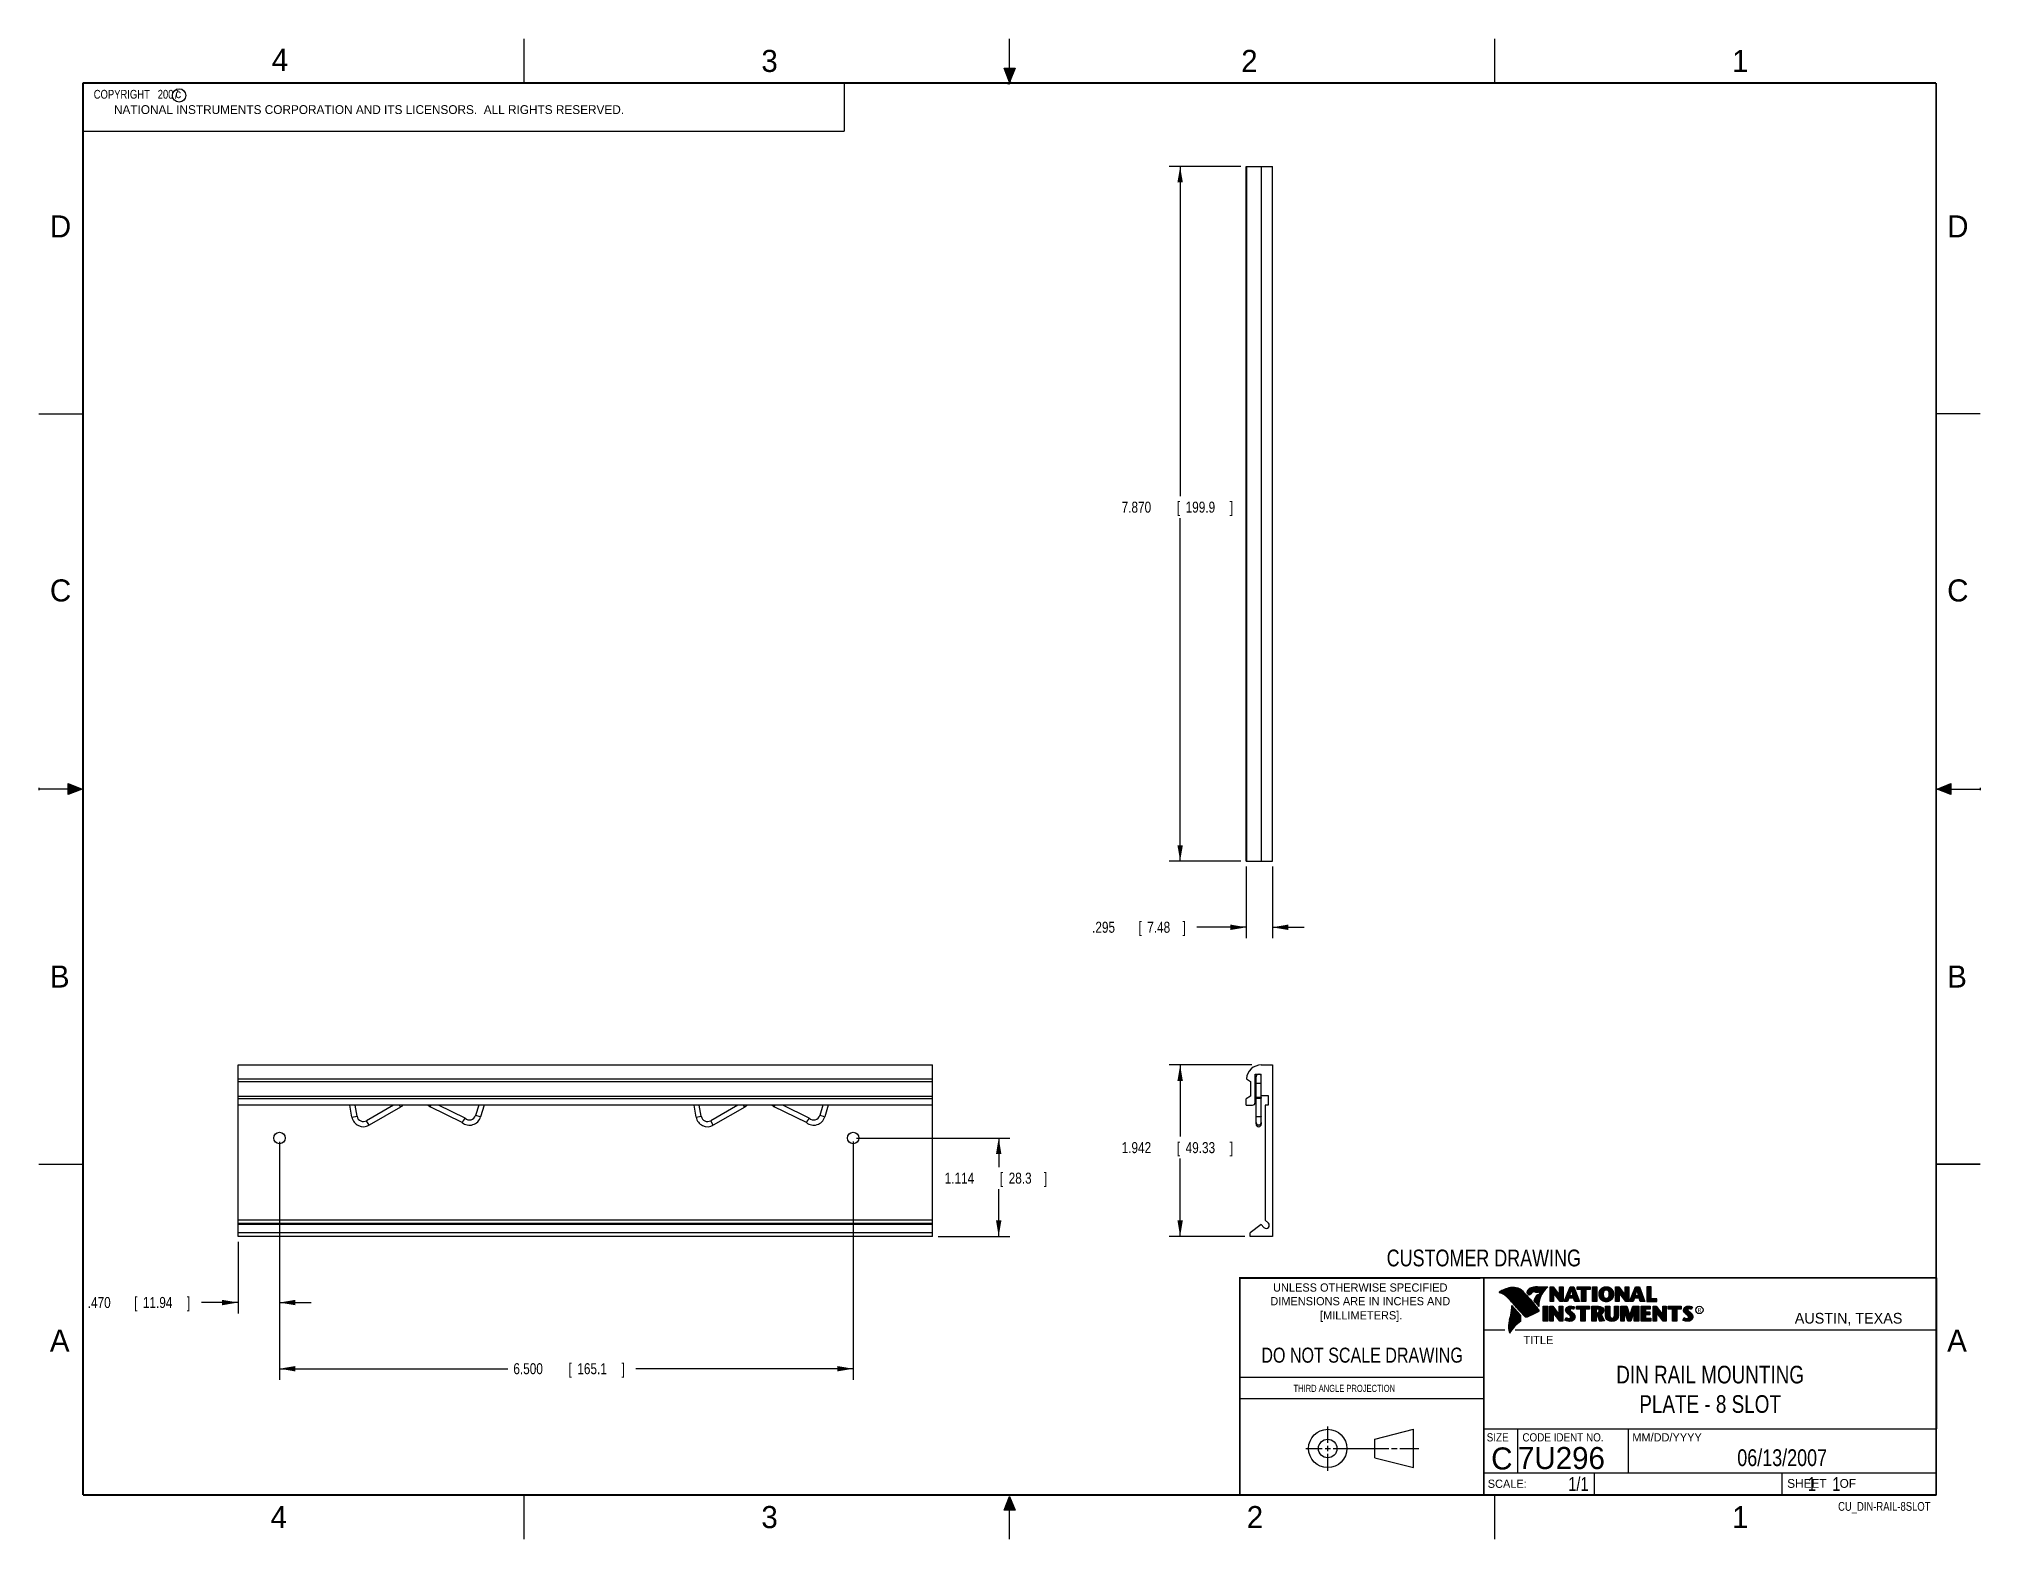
# Model space of a CAD drawing. Header units: inches. Extents: x 0 to 22, y 0 to 17.
import ezdxf
from ezdxf.enums import TextEntityAlignment as Align

# ---------------------------------------------------------------- set-up
doc = ezdxf.new("R2010")
doc.units = ezdxf.units.IN
doc.header["$LTSCALE"] = 1.21
doc.header["$MEASUREMENT"] = 0
doc.layers.get('0').update_dxf_attribs({"linetype": 'CONTINUOUS'})
doc.layers.add('DIMENSIONS', color=7, linetype='CONTINUOUS')
doc.styles.get("Standard").update_dxf_attribs({"font": 'txt', "width": 0.8})
doc.dimstyles.new('DIMSTYLE_1', dxfattribs={"dimtxt": 0.125, "dimasz": 0.18, "dimexe": 0.18, "dimexo": 0.0625, "dimgap": 0.09, "dimtad": 0, "dimtih": 1, "dimtoh": 1, "dimdec": 3, "dimzin": 4, "dimdsep": 46, "dimtxsty": 'STANDARD', "dimblk": '_FILLED', "dimblk1": '_FILLED', "dimblk2": '_FILLED', "dimcen": 0.09, "dimadec": 0, "dimazin": 0, "dimtp": 0.01, "dimtm": 0.01, "dimtfac": 1, "dimtdec": 3, "dimtofl": 0, "dimtmove": 0, "dimatfit": 3, "dimldrblk": '_FILLED', "dimfxl": 1, "dimtolj": 1, "dimtzin": 4, "dimarcsym": 0})

msp = doc.modelspace()

# ---------------------------------------------------------------- texts
at = {"color": 2, "linetype": 'CONTINUOUS'}
for s, height, p in [('4', 0.25, (2.64, 16.6369)), ('3', 0.25, (8.1875, 16.625)), ('2', 0.25, (13.625, 16.625)), ('1', 0.25, (19.1875, 16.625)), ('c', 0.1, (1.5463, 16.328)), ('NATIONAL INSTRUMENTS CORPORATION AND ITS LICENSORS.  ALL RIGHTS RESERVED.', 0.1, (0.851, 16.1482)), ('D', 0.25, (0.125, 14.75)), ('D', 0.25, (21.625, 14.75)), ('C', 0.25, (0.125, 10.625)), ('C', 0.25, (21.625, 10.625)), ('B', 0.25, (0.125, 6.25)), ('B', 0.25, (21.625, 6.25)), ('R', 0.0418, (18.7972, 2.5749)), ('AUSTIN, TEXAS', 0.121576, (19.898, 2.4426)), ('A', 0.25, (0.125, 2.125)), ('TITLE', 0.093, (16.8235, 2.21)), ('A', 0.25, (21.625, 2.125)), ('MM/DD/YYYY', 0.093, (18.0565, 1.1072)), ('SCALE:', 0.093, (16.4187, 0.5815)), ('SHEET    OF', 0.1, (19.8121, 0.5815)), ('4', 0.25, (2.625, 0.125)), ('3', 0.25, (8.1875, 0.125)), ('2', 0.25, (13.6875, 0.125)), ('1', 0.25, (19.1875, 0.125))]:
    msp.add_text(s, height=height, dxfattribs=at).set_placement(p)
at = {"color": 7, "linetype": 'CONTINUOUS', "width": 0.8}
for s, height, p in [('CUSTOMER DRAWING', 0.19, (16.3742, 3.0911)), ('DO NOT SCALE DRAWING', 0.17, (14.9953, 1.9998))]:
    msp.add_text(s, height=height, dxfattribs=at).set_placement(p, align=Align.CENTER)
at = {"color": 2, "linetype": 'CONTINUOUS'}
for s, p in [('UNLESS OTHERWISE SPECIFIED', (14.9742, 2.8049)), ('DIMENSIONS ARE IN INCHES AND', (14.9742, 2.6501)), ('[MILLIMETERS].', (14.9844, 2.4899))]:
    msp.add_text(s, height=0.093, dxfattribs=at).set_placement(p, align=Align.CENTER)
for s, height, width, p in [('THIRD ANGLE PROJECTION', 0.08, 0.8, (14.2178, 1.6686)), ('SIZE', 0.093, 0.9, (16.407, 1.1072)), ('CODE IDENT NO.', 0.093, 0.9, (16.8114, 1.1072))]:
    msp.add_text(s, height=height, dxfattribs=dict(at, width=width)).set_placement(p)
at = {"color": 7, "linetype": 'CONTINUOUS'}
msp.add_text('C', height=0.25, dxfattribs=at).set_placement((16.5785, 0.7893), align=Align.CENTER)
msp.add_text('7U296', height=0.25, dxfattribs=at).set_placement((16.7614, 0.7941))
at = {"color": 7, "linetype": 'CONTINUOUS', "width": 0.8}
msp.add_text('1/1', height=0.15625, dxfattribs=at).set_placement((17.5623, 0.5469), align=Align.RIGHT)
at = {"color": 2, "linetype": 'CONTINUOUS', "width": 0.8}
msp.add_text('CU_DIN-RAIL-8SLOT', height=0.1, dxfattribs=at).set_placement((21.4352, 0.3213), align=Align.RIGHT)
at = {"color": 2, "linetype": 'CONTINUOUS', "insert": (0.5624, 16.4219), "char_height": 0.1, "width": 1.44, "attachment_point": 1}
msp.add_mtext('  COPYRIGHT   2007', dxfattribs=at)
at = {"color": 7, "linetype": 'CONTINUOUS'}
for s, insert, char_height, width, attachment_point in [('DIN RAIL MOUNTING\\PPLATE - 8 SLOT', (18.9387, 1.9646), 0.2, 2.72, 2), ('06/13/2007 ', (19.755, 1.0181), 0.19, 1.672, 2), ('     1    1', (19.8125, 0.7031), 0.15625, 1.375, 1)]:
    msp.add_mtext(s, dxfattribs=dict(at, insert=insert, char_height=char_height, width=width, attachment_point=attachment_point))

# ---------------------------------------------------------------- blocks, each defined once
blk = doc.blocks.new('_FILLED')
at = {"color": 0, "linetype": 'BYBLOCK'}
blk.add_solid([(0, 0), (-1, 0.17), (-1, -0.17)], dxfattribs=at)
blk = doc.blocks.new('*D0')
at = {"layer": 'DIMENSIONS', "color": 2, "linetype": 'CONTINUOUS'}
for p, q in [((2.727, 4.483), (2.727, 1.806)), ((9.227, 4.506), (9.227, 1.806)), ((2.727, 1.931), (5.314, 1.931)), ((9.227, 1.931), (6.764, 1.931))]:
    blk.add_line(p, q, dxfattribs=at)
at = {"layer": 'DIMENSIONS', "color": 2, "linetype": 'CONTINUOUS', "xscale": 0.18, "yscale": 0.18, "zscale": 0.18, "rotation": 180}
blk.add_blockref('_FILLED', (2.727, 1.931), dxfattribs=at)
at = {"layer": 'DIMENSIONS', "color": 2, "linetype": 'CONTINUOUS', "xscale": 0.18, "yscale": 0.18, "zscale": 0.18}
blk.add_blockref('_FILLED', (9.227, 1.931), dxfattribs=at)
at = {"layer": 'DIMENSIONS', "color": 2, "linetype": 'CONTINUOUS', "width": 0.8}
for s, p in [('6.500', (5.377, 1.869)), ('[', (6.002, 1.869)), ('165.1', (6.102, 1.869)), (']', (6.602, 1.869))]:
    blk.add_text(s, height=0.125, dxfattribs=at).set_placement(p)
blk = doc.blocks.new('*D1')
at = {"layer": 'DIMENSIONS', "color": 2, "linetype": 'CONTINUOUS'}
for p, q in [((2.727, 4.502), (2.727, 2.556)), ((2.257, 3.369), (2.257, 2.556)), ((2.257, 2.681), (1.842, 2.681)), ((2.727, 2.681), (3.087, 2.681))]:
    blk.add_line(p, q, dxfattribs=at)
at = {"layer": 'DIMENSIONS', "color": 2, "linetype": 'CONTINUOUS', "xscale": 0.18, "yscale": 0.18, "zscale": 0.18}
blk.add_blockref('_FILLED', (2.257, 2.681), dxfattribs=at)
at = {"layer": 'DIMENSIONS', "color": 2, "linetype": 'CONTINUOUS', "xscale": 0.18, "yscale": 0.18, "zscale": 0.18, "rotation": 180}
blk.add_blockref('_FILLED', (2.727, 2.681), dxfattribs=at)
at = {"layer": 'DIMENSIONS', "color": 2, "linetype": 'CONTINUOUS', "width": 0.8}
for s, p in [('.470', (0.554, 2.619)), ('[', (1.079, 2.619)), ('11.94', (1.179, 2.619)), (']', (1.679, 2.619))]:
    blk.add_text(s, height=0.125, dxfattribs=at).set_placement(p)
blk = doc.blocks.new('*D2')
at = {"layer": 'DIMENSIONS', "color": 2, "linetype": 'CONTINUOUS'}
for p, q in [((9.265, 4.545), (11.002, 4.545)), ((10.877, 4.545), (10.877, 4.215)), ((10.877, 3.431), (10.877, 3.965)), ((10.19, 3.431), (11.002, 3.431))]:
    blk.add_line(p, q, dxfattribs=at)
at = {"layer": 'DIMENSIONS', "color": 2, "linetype": 'CONTINUOUS', "xscale": 0.18, "yscale": 0.18, "zscale": 0.18}
for p, rotation in [((10.877, 4.545), 90), ((10.877, 3.431), 270)]:
    blk.add_blockref('_FILLED', p, dxfattribs=dict(at, rotation=rotation))
at = {"layer": 'DIMENSIONS', "color": 2, "linetype": 'CONTINUOUS', "width": 0.8}
for s, p in [('1.114', (10.265, 4.028)), ('[', (10.89, 4.028)), ('28.3', (10.99, 4.028)), (']', (11.39, 4.028))]:
    blk.add_text(s, height=0.125, dxfattribs=at).set_placement(p)
blk = doc.blocks.new('*D3')
at = {"layer": 'DIMENSIONS', "color": 2, "linetype": 'CONTINUOUS'}
for p, q in [((13.745, 5.373), (12.808, 5.373)), ((12.933, 5.373), (12.933, 4.562)), ((12.933, 3.431), (12.933, 4.312)), ((13.665, 3.431), (12.808, 3.431))]:
    blk.add_line(p, q, dxfattribs=at)
at = {"layer": 'DIMENSIONS', "color": 2, "linetype": 'CONTINUOUS', "xscale": 0.18, "yscale": 0.18, "zscale": 0.18}
for p, rotation in [((12.933, 5.373), 90), ((12.933, 3.431), 270)]:
    blk.add_blockref('_FILLED', p, dxfattribs=dict(at, rotation=rotation))
at = {"layer": 'DIMENSIONS', "color": 2, "linetype": 'CONTINUOUS', "width": 0.8}
for s, p in [('1.942', (12.27, 4.374)), ('[', (12.895, 4.374)), ('49.33', (12.995, 4.374)), (']', (13.495, 4.374))]:
    blk.add_text(s, height=0.125, dxfattribs=at).set_placement(p)
blk = doc.blocks.new('*D4')
at = {"layer": 'DIMENSIONS', "color": 2, "linetype": 'CONTINUOUS'}
for p, q in [((13.621, 15.553), (12.808, 15.553)), ((12.933, 15.553), (12.933, 11.819)), ((12.933, 7.683), (12.933, 11.569)), ((13.621, 7.683), (12.808, 7.683))]:
    blk.add_line(p, q, dxfattribs=at)
at = {"layer": 'DIMENSIONS', "color": 2, "linetype": 'CONTINUOUS', "xscale": 0.18, "yscale": 0.18, "zscale": 0.18}
for p, rotation in [((12.933, 15.553), 90), ((12.933, 7.683), 270)]:
    blk.add_blockref('_FILLED', p, dxfattribs=dict(at, rotation=rotation))
at = {"layer": 'DIMENSIONS', "color": 2, "linetype": 'CONTINUOUS', "width": 0.8}
for s, p in [('7.870', (12.27, 11.631)), ('[', (12.895, 11.631)), ('199.9', (12.995, 11.631)), (']', (13.495, 11.631))]:
    blk.add_text(s, height=0.125, dxfattribs=at).set_placement(p)
blk = doc.blocks.new('*D5')
at = {"layer": 'DIMENSIONS', "color": 2, "linetype": 'CONTINUOUS'}
for p, q in [((13.683, 7.621), (13.683, 6.808)), ((13.978, 7.621), (13.978, 6.808)), ((13.683, 6.933), (13.123, 6.933)), ((13.978, 6.933), (14.338, 6.933))]:
    blk.add_line(p, q, dxfattribs=at)
at = {"layer": 'DIMENSIONS', "color": 2, "linetype": 'CONTINUOUS', "xscale": 0.18, "yscale": 0.18, "zscale": 0.18}
blk.add_blockref('_FILLED', (13.683, 6.933), dxfattribs=at)
at = {"layer": 'DIMENSIONS', "color": 2, "linetype": 'CONTINUOUS', "xscale": 0.18, "yscale": 0.18, "zscale": 0.18, "rotation": 180}
blk.add_blockref('_FILLED', (13.978, 6.933), dxfattribs=at)
at = {"layer": 'DIMENSIONS', "color": 2, "linetype": 'CONTINUOUS', "width": 0.8}
for s, p in [('.295', (11.935, 6.871)), ('[', (12.46, 6.871)), ('7.48', (12.56, 6.871)), (']', (12.96, 6.871))]:
    blk.add_text(s, height=0.125, dxfattribs=at).set_placement(p)

# ---------------------------------------------------------------- dimensions: what is measured, and where the dimension line sits
at = {"layer": 'DIMENSIONS', "color": 2, "linetype": 'CONTINUOUS'}
for base, p1, p2, angle, picture, middle in [((12.933, 7.6831), (13.621, 15.5531), (13.621, 7.6831), 270, '*D4', (12.933, 11.6938)), ((12.933, 5.3731), (13.6655, 3.4311), (13.7455, 5.3731), 90, '*D3', (12.933, 4.4368)), ((10.8772, 4.5451), (10.1897, 3.4311), (9.2646, 4.5451), 90, '*D2', (10.8772, 4.0901))]:
    dim = msp.add_linear_dim(base=base, p1=p1, p2=p2, angle=angle, dimstyle='DIMSTYLE_1', dxfattribs=at)
    dim.commit()
    dim.dimension.update_dxf_attribs({"geometry": picture, "text_midpoint": middle, "dimtype": 160})
for base, p1, p2, picture, middle in [((13.97798, 6.93308), (13.68346, 7.62058), (13.97798, 7.62058), '*D5', (12.498, 6.93308)), ((2.7272, 2.6811), (2.2572, 3.3692), (2.7272, 4.5023), '*D1', (1.1669, 2.6811)), ((9.2272, 1.9311), (2.7272, 4.4826), (9.2272, 4.5062), '*D0', (6.0393, 1.9311))]:
    dim = msp.add_linear_dim(base=base, p1=p1, p2=p2, dimstyle='DIMSTYLE_1', dxfattribs=at)
    dim.commit()
    dim.dimension.update_dxf_attribs({"geometry": picture, "text_midpoint": middle, "dimtype": 160})

# ---------------------------------------------------------------- hatches: boundary and pattern name
at = {"linetype": 'CONTINUOUS'}
for points in [[(11, 16.51), (10.9375, 16.6663), (11.0625, 16.6663)], [(0.3337, 8.5625), (0.49, 8.5), (0.3337, 8.4375)], [(21.6663, 8.5625), (21.6663, 8.4375), (21.51, 8.5)], [(10.9375, 0.3287), (11, 0.485), (11.0625, 0.3287)]]:
    msp.add_hatch(color=2, dxfattribs=at).paths.add_polyline_path(points)

# ---------------------------------------------------------------- linework, layer by layer
at = {"color": 2, "linetype": 'CONTINUOUS'}
for p, q in [((5.5, 16.5), (5.5, 17)), ((11, 16.485), (11, 17)), ((16.5, 16.5), (16.5, 17)), ((11, 16.51), (10.9375, 16.6663)), ((10.9375, 16.6663), (11.0625, 16.6663)), ((11.015, 16.515), (10.985, 16.485)), ((10.985, 16.485), (11, 16.515)), ((11.0625, 16.6663), (11, 16.51)), ((11, 16.485), (11.015, 16.515)), ((0.4999, 16.5), (9.1249, 16.5)), ((0.4999, 16.5), (0.4999, 15.9531)), ((9.1249, 16.5), (9.1249, 15.9531)), ((0.4999, 15.9531), (9.1249, 15.9531)), ((0, 12.75), (0.5, 12.75)), ((22, 12.75), (21.5, 12.75)), ((0, 8.515), (0, 8.485)), ((0.49, 8.5), (0, 8.5)), ((0.3337, 8.4375), (0.3337, 8.5625)), ((0.3337, 8.5625), (0.49, 8.5)), ((0.49, 8.5), (0.3337, 8.4375)), ((21.51, 8.5), (21.6663, 8.5625)), ((21.51, 8.5), (22, 8.5)), ((21.6663, 8.4375), (21.51, 8.5)), ((21.6663, 8.5625), (21.6663, 8.4375)), ((22, 8.515), (22, 8.485)), ((0, 4.25), (0.5, 4.25)), ((16.3737, 2.9596), (21.5037, 2.9596)), ((16.3737, 2.9596), (16.3737, 1.2496)), ((16.375, 2.96), (21.5, 2.96)), ((21.5037, 2.9596), (21.5037, 1.2496)), ((16.5578, 2.796), (16.5578, 2.7989)), ((16.5646, 2.7936), (16.5646, 2.8033)), ((16.5714, 2.7909), (16.5714, 2.8075)), ((16.5782, 2.788), (16.5782, 2.8116)), ((16.5851, 2.7849), (16.5851, 2.8154)), ((16.5919, 2.7815), (16.5919, 2.819)), ((16.5987, 2.7778), (16.5987, 2.8221)), ((16.6055, 2.7738), (16.6055, 2.8249)), ((16.6124, 2.7696), (16.6124, 2.8276)), ((16.6192, 2.765), (16.6192, 2.8301)), ((16.626, 2.7601), (16.626, 2.8325)), ((16.6329, 2.7549), (16.6329, 2.8347)), ((16.6397, 2.7492), (16.6397, 2.8367)), ((16.6465, 2.7431), (16.6465, 2.8386)), ((16.6533, 2.7366), (16.6533, 2.8403)), ((16.6602, 2.7295), (16.6602, 2.8419)), ((16.667, 2.7221), (16.667, 2.8435)), ((16.6738, 2.7146), (16.6738, 2.8449)), ((16.6806, 2.707), (16.6806, 2.8459)), ((16.6875, 2.6995), (16.6875, 2.8467)), ((16.7939, 2.533), (16.6919, 2.6489)), ((16.6943, 2.6918), (16.6943, 2.8472)), ((16.7011, 2.6841), (16.7011, 2.8474)), ((16.708, 2.6764), (16.708, 2.8474)), ((16.7148, 2.6685), (16.7148, 2.847)), ((16.7216, 2.6607), (16.7216, 2.8465)), ((16.7284, 2.6527), (16.7284, 2.8456)), ((16.7353, 2.6447), (16.7353, 2.8445)), ((16.7421, 2.6366), (16.7421, 2.8431)), ((16.7489, 2.6285), (16.7489, 2.8417)), ((16.7557, 2.6204), (16.7557, 2.84)), ((16.7626, 2.6125), (16.7626, 2.8378)), ((16.7694, 2.6046), (16.7694, 2.8352)), ((16.7762, 2.5968), (16.7762, 2.8321)), ((16.7831, 2.5891), (16.7831, 2.8284)), ((16.7899, 2.5815), (16.7899, 2.8242)), ((16.7967, 2.5739), (16.7967, 2.8193)), ((16.8035, 2.5665), (16.8035, 2.8136)), ((16.8104, 2.5591), (16.8104, 2.807)), ((16.8172, 2.5519), (16.8172, 2.7996)), ((16.824, 2.5447), (16.824, 2.7924)), ((16.8308, 2.5375), (16.8308, 2.7853)), ((16.8377, 2.5314), (16.8377, 2.7781)), ((16.8445, 2.5262), (16.8445, 2.7709)), ((16.8513, 2.523), (16.8513, 2.7637)), ((16.8581, 2.5224), (16.8581, 2.7565)), ((16.8864, 2.7664), (16.8632, 2.7937)), ((16.865, 2.5241), (16.865, 2.7493)), ((16.8877, 2.7723), (16.8682, 2.7952)), ((16.8718, 2.791), (16.8718, 2.8085)), ((16.8718, 2.527), (16.8718, 2.7421)), ((16.8786, 2.783), (16.8786, 2.8206)), ((16.8786, 2.5298), (16.8786, 2.7348)), ((16.8855, 2.7749), (16.8855, 2.8281)), ((16.8855, 2.5327), (16.8855, 2.727)), ((16.8923, 2.7747), (16.8923, 2.8335)), ((16.8923, 2.5356), (16.8923, 2.7187)), ((16.8991, 2.7788), (16.8991, 2.8375)), ((16.8991, 2.5385), (16.8991, 2.7104)), ((16.9059, 2.7837), (16.9059, 2.8408)), ((16.9059, 2.5415), (16.9059, 2.7022)), ((16.9128, 2.7896), (16.9128, 2.8436)), ((16.9128, 2.5446), (16.9128, 2.6939)), ((16.9196, 2.7966), (16.9196, 2.8459)), ((16.9196, 2.5477), (16.9196, 2.6856)), ((16.9264, 2.8018), (16.9264, 2.8477)), ((16.9264, 2.5508), (16.9264, 2.6774)), ((16.9332, 2.8053), (16.9332, 2.849)), ((16.9332, 2.554), (16.9332, 2.6691)), ((16.9401, 2.8077), (16.9401, 2.8499)), ((16.9401, 2.5573), (16.9401, 2.6608)), ((16.9616, 2.6797), (16.9434, 2.7005)), ((16.9469, 2.8082), (16.9469, 2.8509)), ((16.9469, 2.5606), (16.9469, 2.6526)), ((16.9653, 2.6828), (16.9492, 2.7013)), ((16.9537, 2.8069), (16.9537, 2.8518)), ((16.9537, 2.696), (16.9537, 2.7109)), ((16.9537, 2.5639), (16.9537, 2.6443)), ((16.9606, 2.8048), (16.9606, 2.8525)), ((16.9606, 2.6882), (16.9606, 2.7266)), ((16.9674, 2.8034), (16.9674, 2.8531)), ((16.9674, 2.6802), (16.9674, 2.7444)), ((16.9742, 2.8027), (16.9742, 2.8536)), ((16.9742, 2.672), (16.9742, 2.7568)), ((16.981, 2.8023), (16.981, 2.854)), ((16.981, 2.664), (16.981, 2.7634)), ((16.9838, 2.8589), (17.0997, 2.8607)), ((16.9839, 2.8541), (17.087, 2.8557)), ((16.9879, 2.802), (16.9879, 2.8542)), ((16.9879, 2.6563), (16.9879, 2.7665)), ((16.999, 2.637), (16.9946, 2.6418)), ((16.9947, 2.8019), (16.9947, 2.8543)), ((16.9947, 2.6748), (16.9947, 2.7683)), ((17.0015, 2.8005), (17.0015, 2.8544)), ((17.0015, 2.7195), (17.0015, 2.7694)), ((17.0083, 2.7963), (17.0083, 2.8545)), ((17.0083, 2.7388), (17.0083, 2.7698)), ((17.0152, 2.755), (17.0152, 2.8546)), ((17.022, 2.7691), (17.022, 2.8547)), ((17.0288, 2.7817), (17.0288, 2.8548)), ((17.0357, 2.7931), (17.0357, 2.8549)), ((17.0425, 2.8035), (17.0425, 2.855)), ((17.0493, 2.8131), (17.0493, 2.8551)), ((17.0561, 2.822), (17.0561, 2.8552)), ((17.063, 2.8303), (17.063, 2.8553)), ((17.0698, 2.8381), (17.0698, 2.8554)), ((17.0766, 2.8454), (17.0766, 2.8555)), ((17.1243, 2.8592), (17.1609, 2.8592)), ((17.1243, 2.6915), (17.1243, 2.8592)), ((17.1637, 2.6915), (17.1243, 2.6915)), ((17.1291, 2.8543), (17.1585, 2.8543)), ((17.1291, 2.6963), (17.1291, 2.8543)), ((17.1589, 2.6963), (17.1291, 2.6963)), ((17.1381, 2.6963), (17.1381, 2.8543)), ((17.1447, 2.6963), (17.1447, 2.8543)), ((17.1514, 2.6963), (17.1514, 2.8543)), ((17.1589, 2.8042), (17.1581, 2.8543)), ((17.1585, 2.8543), (17.2383, 2.7492)), ((17.2418, 2.6963), (17.1589, 2.8042)), ((17.1589, 2.8042), (17.1589, 2.6963)), ((17.1609, 2.8592), (17.2334, 2.7636)), ((17.2395, 2.6915), (17.1637, 2.7899)), ((17.1637, 2.7899), (17.1637, 2.6915)), ((17.1648, 2.7965), (17.1648, 2.8461)), ((17.1714, 2.7879), (17.1714, 2.8373)), ((17.1781, 2.7792), (17.1781, 2.8285)), ((17.1848, 2.7705), (17.1848, 2.8197)), ((17.1915, 2.7618), (17.1915, 2.8109)), ((17.1981, 2.7531), (17.1981, 2.8021)), ((17.2048, 2.7445), (17.2048, 2.7933)), ((17.2115, 2.7358), (17.2115, 2.7845)), ((17.2182, 2.7271), (17.2182, 2.7757)), ((17.2248, 2.7184), (17.2248, 2.7669)), ((17.2315, 2.7098), (17.2315, 2.7581)), ((17.2334, 2.8592), (17.2732, 2.8592)), ((17.2334, 2.7636), (17.2334, 2.8592)), ((17.2382, 2.7011), (17.2383, 2.7492)), ((17.2383, 2.8543), (17.2684, 2.8543)), ((17.2383, 2.7492), (17.2383, 2.8543)), ((17.2732, 2.6915), (17.2395, 2.6915)), ((17.2684, 2.6963), (17.2418, 2.6963)), ((17.2449, 2.6963), (17.2449, 2.8543)), ((17.2515, 2.6963), (17.2515, 2.8543)), ((17.2582, 2.6963), (17.2582, 2.8543)), ((17.2649, 2.6963), (17.2649, 2.8543)), ((17.2684, 2.8543), (17.2684, 2.6963)), ((17.2732, 2.8592), (17.2732, 2.6915)), ((17.2831, 2.6915), (17.3516, 2.8591)), ((17.3228, 2.6915), (17.2831, 2.6915)), ((17.2903, 2.6964), (17.3548, 2.8542)), ((17.3195, 2.6964), (17.2903, 2.6964)), ((17.2983, 2.6964), (17.2983, 2.7158)), ((17.3049, 2.6964), (17.3049, 2.7322)), ((17.3116, 2.6964), (17.3116, 2.7485)), ((17.3183, 2.6964), (17.3183, 2.7648)), ((17.3356, 2.7364), (17.3195, 2.6964)), ((17.3388, 2.7316), (17.3228, 2.6915)), ((17.325, 2.7101), (17.325, 2.7812)), ((17.3316, 2.7267), (17.3316, 2.7975)), ((17.394, 2.7364), (17.3356, 2.7364)), ((17.3383, 2.7364), (17.3383, 2.8138)), ((17.3905, 2.7316), (17.3388, 2.7316)), ((17.3409, 2.7533), (17.3624, 2.8228)), ((17.389, 2.7533), (17.3409, 2.7533)), ((17.345, 2.7666), (17.345, 2.8302)), ((17.345, 2.7364), (17.345, 2.7533)), ((17.3475, 2.7581), (17.3659, 2.8179)), ((17.3827, 2.7581), (17.3475, 2.7581)), ((17.3516, 2.8591), (17.3938, 2.8591)), ((17.3517, 2.7882), (17.3517, 2.8465)), ((17.3517, 2.7364), (17.3517, 2.7533)), ((17.3548, 2.8542), (17.3905, 2.8542)), ((17.3583, 2.8098), (17.3583, 2.8542)), ((17.3583, 2.7364), (17.3583, 2.7533)), ((17.3624, 2.8228), (17.3701, 2.8228)), ((17.365, 2.8228), (17.365, 2.8542)), ((17.365, 2.7364), (17.365, 2.7533)), ((17.3659, 2.8179), (17.3664, 2.8179)), ((17.3664, 2.8179), (17.3827, 2.7581)), ((17.3701, 2.8228), (17.389, 2.7533)), ((17.3717, 2.817), (17.3717, 2.8542)), ((17.3717, 2.7364), (17.3717, 2.7533)), ((17.3784, 2.7925), (17.3784, 2.8542)), ((17.3784, 2.7364), (17.3784, 2.7533)), ((17.385, 2.7679), (17.385, 2.8542)), ((17.385, 2.7364), (17.385, 2.7533)), ((17.3905, 2.8542), (17.4504, 2.6964)), ((17.4039, 2.6915), (17.3905, 2.7316)), ((17.3917, 2.7364), (17.3917, 2.851)), ((17.3938, 2.8591), (17.4574, 2.6915)), ((17.4074, 2.6964), (17.394, 2.7364)), ((17.3984, 2.7232), (17.3984, 2.8334)), ((17.4574, 2.6915), (17.4039, 2.6915)), ((17.4051, 2.7034), (17.4051, 2.8158)), ((17.4504, 2.6964), (17.4074, 2.6964)), ((17.4118, 2.6964), (17.4118, 2.7982)), ((17.4184, 2.6964), (17.4184, 2.7806)), ((17.4251, 2.6964), (17.4251, 2.763)), ((17.4318, 2.6964), (17.4318, 2.7455)), ((17.4327, 2.8591), (17.5802, 2.8591)), ((17.4327, 2.8278), (17.4327, 2.8591)), ((17.481, 2.8278), (17.4327, 2.8278)), ((17.4375, 2.8542), (17.5753, 2.8542)), ((17.4375, 2.8327), (17.4375, 2.8542)), ((17.4859, 2.8327), (17.4375, 2.8327)), ((17.4385, 2.6964), (17.4385, 2.7279)), ((17.4451, 2.8327), (17.4451, 2.8542)), ((17.4451, 2.6964), (17.4451, 2.7103)), ((17.4518, 2.8327), (17.4518, 2.8542)), ((17.4585, 2.8327), (17.4585, 2.8542)), ((17.4652, 2.8327), (17.4652, 2.8542)), ((17.4718, 2.8327), (17.4718, 2.8542)), ((17.4785, 2.8327), (17.4785, 2.8542)), ((17.481, 2.6915), (17.481, 2.8278)), ((17.5318, 2.6915), (17.481, 2.6915)), ((17.4859, 2.8327), (17.4852, 2.8542)), ((17.4859, 2.6964), (17.4859, 2.8327)), ((17.5269, 2.6964), (17.4859, 2.6964)), ((17.4919, 2.6964), (17.4919, 2.8542)), ((17.4985, 2.6964), (17.4985, 2.8542)), ((17.5052, 2.6964), (17.5052, 2.8542)), ((17.5119, 2.6964), (17.5119, 2.8542)), ((17.5186, 2.6964), (17.5186, 2.8542)), ((17.5269, 2.8327), (17.5252, 2.8542)), ((17.5753, 2.8327), (17.5269, 2.8327)), ((17.5269, 2.8327), (17.5269, 2.6964)), ((17.5802, 2.8278), (17.5318, 2.8278)), ((17.5318, 2.8278), (17.5318, 2.6915)), ((17.5319, 2.8327), (17.5319, 2.8542)), ((17.5386, 2.8327), (17.5386, 2.8542)), ((17.5453, 2.8327), (17.5453, 2.8542)), ((17.5519, 2.8327), (17.5519, 2.8542)), ((17.5586, 2.8327), (17.5586, 2.8542)), ((17.5653, 2.8327), (17.5653, 2.8542)), ((17.572, 2.8327), (17.572, 2.8542)), ((17.5753, 2.8542), (17.5753, 2.8327)), ((17.5802, 2.8591), (17.5802, 2.8278)), ((17.6059, 2.8591), (17.6565, 2.8591)), ((17.6059, 2.6915), (17.6059, 2.8591)), ((17.6565, 2.6915), (17.6059, 2.6915)), ((17.6108, 2.8542), (17.6516, 2.8542)), ((17.6108, 2.6964), (17.6108, 2.8542)), ((17.6516, 2.6964), (17.6108, 2.6964)), ((17.6187, 2.6964), (17.6187, 2.8542)), ((17.6254, 2.6964), (17.6254, 2.8542)), ((17.632, 2.6964), (17.632, 2.8542)), ((17.6387, 2.6964), (17.6387, 2.8542)), ((17.6454, 2.6964), (17.6454, 2.8542)), ((17.6516, 2.8542), (17.6516, 2.6964)), ((17.6565, 2.8591), (17.6565, 2.6915)), ((17.6849, 2.7803), (17.6851, 2.7836)), ((17.6849, 2.7769), (17.6849, 2.7803)), ((17.6849, 2.7735), (17.6849, 2.7769)), ((17.6851, 2.7701), (17.6849, 2.7735)), ((17.6851, 2.7836), (17.6853, 2.7869)), ((17.6854, 2.7668), (17.6851, 2.7701)), ((17.6853, 2.7869), (17.6857, 2.7901)), ((17.6859, 2.7634), (17.6854, 2.7668)), ((17.6857, 2.7901), (17.6862, 2.7933)), ((17.6864, 2.76), (17.6859, 2.7634)), ((17.6862, 2.7933), (17.6868, 2.7964)), ((17.687, 2.7567), (17.6864, 2.76)), ((17.6868, 2.7964), (17.6876, 2.7995)), ((17.6878, 2.7535), (17.687, 2.7567)), ((17.6876, 2.7995), (17.6884, 2.8024)), ((17.6886, 2.7503), (17.6878, 2.7535)), ((17.6884, 2.8024), (17.6893, 2.8053)), ((17.6895, 2.7471), (17.6886, 2.7503)), ((17.6893, 2.8053), (17.6904, 2.8081)), ((17.6905, 2.7441), (17.6895, 2.7471)), ((17.6904, 2.8081), (17.6915, 2.8108)), ((17.6905, 2.7441), (17.6904, 2.8081)), ((17.6917, 2.7411), (17.6905, 2.7441)), ((17.6915, 2.8108), (17.6928, 2.8135)), ((17.6929, 2.7383), (17.6917, 2.7411)), ((17.6928, 2.8135), (17.6942, 2.8161)), ((17.6942, 2.7355), (17.6929, 2.7383)), ((17.6942, 2.8161), (17.6957, 2.8186)), ((17.6956, 2.7327), (17.6942, 2.7355)), ((17.6971, 2.7301), (17.6956, 2.7327)), ((17.6957, 2.8186), (17.6973, 2.8211)), ((17.6971, 2.7301), (17.6973, 2.8211)), ((17.6987, 2.7275), (17.6971, 2.7301)), ((17.6973, 2.8211), (17.699, 2.8236)), ((17.7003, 2.725), (17.6987, 2.7275)), ((17.699, 2.8236), (17.7008, 2.826)), ((17.7021, 2.7226), (17.7003, 2.725)), ((17.7008, 2.826), (17.7028, 2.8284)), ((17.704, 2.7203), (17.7021, 2.7226)), ((17.7028, 2.8284), (17.7048, 2.8307)), ((17.704, 2.7203), (17.7048, 2.8307)), ((17.706, 2.7181), (17.704, 2.7203)), ((17.7048, 2.8307), (17.707, 2.833)), ((17.708, 2.7159), (17.706, 2.7181)), ((17.707, 2.833), (17.7092, 2.8351)), ((17.7102, 2.7138), (17.708, 2.7159)), ((17.7092, 2.8351), (17.7114, 2.8372)), ((17.7102, 2.7138), (17.7114, 2.8372)), ((17.7124, 2.7119), (17.7102, 2.7138)), ((17.7114, 2.8372), (17.7138, 2.8392)), ((17.7147, 2.71), (17.7124, 2.7119)), ((17.7138, 2.8392), (17.7162, 2.841)), ((17.717, 2.7082), (17.7147, 2.71)), ((17.7162, 2.841), (17.7186, 2.8427)), ((17.717, 2.7082), (17.7186, 2.8427)), ((17.7195, 2.7066), (17.717, 2.7082)), ((17.7186, 2.8427), (17.721, 2.8444)), ((17.722, 2.705), (17.7195, 2.7066)), ((17.721, 2.8444), (17.7235, 2.8459)), ((17.7246, 2.7036), (17.722, 2.705)), ((17.7235, 2.8459), (17.7261, 2.8472)), ((17.7246, 2.7036), (17.7235, 2.8459)), ((17.7273, 2.7022), (17.7246, 2.7036)), ((17.7261, 2.8472), (17.7287, 2.8485)), ((17.7267, 2.7789), (17.7268, 2.7812)), ((17.7267, 2.7766), (17.7267, 2.7789)), ((17.7267, 2.7743), (17.7267, 2.7766)), ((17.7268, 2.772), (17.7267, 2.7743)), ((17.7268, 2.7812), (17.7269, 2.7835)), ((17.7269, 2.7696), (17.7268, 2.772)), ((17.7269, 2.7835), (17.727, 2.7857)), ((17.727, 2.7673), (17.7269, 2.7696)), ((17.727, 2.7857), (17.7272, 2.7879)), ((17.7272, 2.765), (17.727, 2.7673)), ((17.7272, 2.7879), (17.7274, 2.79)), ((17.7274, 2.7628), (17.7272, 2.765)), ((17.7301, 2.701), (17.7273, 2.7022)), ((17.7274, 2.79), (17.7276, 2.7921)), ((17.7277, 2.7606), (17.7274, 2.7628)), ((17.7276, 2.7921), (17.7279, 2.7941)), ((17.728, 2.7584), (17.7277, 2.7606)), ((17.7279, 2.7941), (17.7282, 2.7961)), ((17.7283, 2.7563), (17.728, 2.7584)), ((17.7282, 2.7961), (17.7286, 2.798)), ((17.7287, 2.7543), (17.7283, 2.7563)), ((17.7286, 2.798), (17.729, 2.7998)), ((17.7287, 2.8485), (17.7314, 2.8497)), ((17.7291, 2.7523), (17.7287, 2.7543)), ((17.729, 2.7998), (17.7294, 2.8016)), ((17.7295, 2.7503), (17.7291, 2.7523)), ((17.7294, 2.8016), (17.7299, 2.8034)), ((17.73, 2.7485), (17.7295, 2.7503)), ((17.7299, 2.8034), (17.7304, 2.8051)), ((17.7306, 2.7466), (17.73, 2.7485)), ((17.7301, 2.701), (17.7305, 2.7469)), ((17.733, 2.6999), (17.7301, 2.701)), ((17.7304, 2.8051), (17.7309, 2.8068)), ((17.7311, 2.7449), (17.7306, 2.7466)), ((17.7309, 2.8068), (17.7316, 2.8085)), ((17.731, 2.807), (17.7314, 2.8497)), ((17.7318, 2.7431), (17.7311, 2.7449)), ((17.7314, 2.8497), (17.7342, 2.8508)), ((17.7316, 2.8085), (17.7322, 2.8101)), ((17.7324, 2.7414), (17.7318, 2.7431)), ((17.7322, 2.8101), (17.7329, 2.8117)), ((17.7331, 2.7398), (17.7324, 2.7414)), ((17.7329, 2.8117), (17.7337, 2.8133)), ((17.736, 2.6989), (17.733, 2.6999)), ((17.7339, 2.7382), (17.7331, 2.7398)), ((17.7337, 2.8133), (17.7345, 2.8149)), ((17.7347, 2.7366), (17.7339, 2.7382)), ((17.7342, 2.8508), (17.737, 2.8517)), ((17.7345, 2.8149), (17.7354, 2.8164)), ((17.7355, 2.7351), (17.7347, 2.7366)), ((17.7354, 2.8164), (17.7364, 2.8178)), ((17.7365, 2.7337), (17.7355, 2.7351)), ((17.7391, 2.698), (17.736, 2.6989)), ((17.7364, 2.8178), (17.7374, 2.8192)), ((17.7374, 2.7323), (17.7365, 2.7337)), ((17.737, 2.8517), (17.7399, 2.8526)), ((17.7374, 2.8193), (17.737, 2.8517)), ((17.7374, 2.8192), (17.7384, 2.8206)), ((17.7385, 2.7309), (17.7374, 2.7323)), ((17.7384, 2.8206), (17.7395, 2.8218)), ((17.7388, 2.698), (17.7384, 2.7309)), ((17.7396, 2.7296), (17.7385, 2.7309)), ((17.7423, 2.6972), (17.7391, 2.698)), ((17.7395, 2.8218), (17.7407, 2.823)), ((17.7408, 2.7283), (17.7396, 2.7296)), ((17.7399, 2.8526), (17.7429, 2.8534)), ((17.7407, 2.823), (17.742, 2.8241)), ((17.742, 2.7272), (17.7408, 2.7283)), ((17.742, 2.8241), (17.7432, 2.8252)), ((17.7433, 2.7261), (17.742, 2.7272)), ((17.7456, 2.6966), (17.7423, 2.6972)), ((17.7429, 2.8534), (17.7459, 2.8541)), ((17.7432, 2.8252), (17.7446, 2.8261)), ((17.7446, 2.725), (17.7433, 2.7261)), ((17.7446, 2.8261), (17.746, 2.827)), ((17.746, 2.7241), (17.7446, 2.725)), ((17.7455, 2.8267), (17.7455, 2.854)), ((17.7455, 2.6966), (17.7455, 2.7244)), ((17.7489, 2.696), (17.7456, 2.6966)), ((17.7459, 2.8541), (17.749, 2.8546)), ((17.746, 2.827), (17.7474, 2.8278)), ((17.7475, 2.7232), (17.746, 2.7241)), ((17.7474, 2.8278), (17.7488, 2.8285)), ((17.749, 2.7224), (17.7475, 2.7232)), ((17.7488, 2.8285), (17.7503, 2.8291)), ((17.7523, 2.6956), (17.7489, 2.696)), ((17.749, 2.8546), (17.7522, 2.8551)), ((17.7506, 2.7217), (17.749, 2.7224)), ((17.7503, 2.8291), (17.7519, 2.8297)), ((17.7522, 2.7212), (17.7506, 2.7217)), ((17.7519, 2.8297), (17.7535, 2.8301)), ((17.7522, 2.8551), (17.7553, 2.8554)), ((17.7522, 2.8298), (17.7522, 2.8551)), ((17.7538, 2.7207), (17.7522, 2.7212)), ((17.7522, 2.6956), (17.7522, 2.7212)), ((17.7557, 2.6953), (17.7523, 2.6956)), ((17.7535, 2.8301), (17.7551, 2.8305)), ((17.7555, 2.7203), (17.7538, 2.7207)), ((17.7551, 2.8305), (17.7567, 2.8308)), ((17.7553, 2.8554), (17.7585, 2.8556)), ((17.7572, 2.72), (17.7555, 2.7203)), ((17.7591, 2.6952), (17.7557, 2.6953)), ((17.7567, 2.8308), (17.7584, 2.8311)), ((17.7589, 2.7198), (17.7572, 2.72)), ((17.7584, 2.8311), (17.7601, 2.8312)), ((17.7585, 2.8556), (17.7616, 2.8557)), ((17.7589, 2.8311), (17.7589, 2.8556)), ((17.7606, 2.7197), (17.7589, 2.7198)), ((17.7589, 2.6952), (17.7589, 2.7198)), ((17.7625, 2.6951), (17.7591, 2.6952)), ((17.7601, 2.8312), (17.7618, 2.8312)), ((17.7624, 2.7198), (17.7606, 2.7197)), ((17.7616, 2.8557), (17.7648, 2.8556)), ((17.7618, 2.8312), (17.7636, 2.8311)), ((17.7641, 2.7199), (17.7624, 2.7198)), ((17.7659, 2.6952), (17.7625, 2.6951)), ((17.7636, 2.8311), (17.7653, 2.831)), ((17.7658, 2.7201), (17.7641, 2.7199)), ((17.7648, 2.8556), (17.768, 2.8555)), ((17.7653, 2.831), (17.767, 2.8307)), ((17.7655, 2.6952), (17.7659, 2.7201)), ((17.7675, 2.7204), (17.7658, 2.7201)), ((17.7692, 2.6953), (17.7659, 2.6952)), ((17.767, 2.8307), (17.7686, 2.8304)), ((17.7692, 2.7208), (17.7675, 2.7204)), ((17.7676, 2.8306), (17.768, 2.8555)), ((17.768, 2.8555), (17.7711, 2.8552)), ((17.7686, 2.8304), (17.7703, 2.83)), ((17.7709, 2.7213), (17.7692, 2.7208)), ((17.7724, 2.6956), (17.7692, 2.6953)), ((17.7703, 2.83), (17.7719, 2.8295)), ((17.7725, 2.7218), (17.7709, 2.7213)), ((17.7711, 2.8552), (17.7742, 2.8548)), ((17.7719, 2.8295), (17.7734, 2.8289)), ((17.7722, 2.6956), (17.7725, 2.7218)), ((17.7756, 2.6961), (17.7724, 2.6956)), ((17.7741, 2.7224), (17.7725, 2.7218)), ((17.7734, 2.8289), (17.775, 2.8283)), ((17.7739, 2.8287), (17.7742, 2.8548)), ((17.7756, 2.7231), (17.7741, 2.7224)), ((17.7742, 2.8548), (17.7773, 2.8542)), ((17.775, 2.8283), (17.7764, 2.8276)), ((17.7771, 2.7238), (17.7756, 2.7231)), ((17.7788, 2.6966), (17.7756, 2.6961)), ((17.7764, 2.8276), (17.7778, 2.8268)), ((17.7785, 2.7246), (17.7771, 2.7238)), ((17.7773, 2.8542), (17.7804, 2.8536)), ((17.7778, 2.8268), (17.7792, 2.826)), ((17.7798, 2.7255), (17.7785, 2.7246)), ((17.7819, 2.6972), (17.7788, 2.6966)), ((17.7789, 2.6966), (17.7792, 2.7251)), ((17.7792, 2.826), (17.7805, 2.8251)), ((17.7811, 2.7265), (17.7798, 2.7255)), ((17.7801, 2.8254), (17.7804, 2.8536)), ((17.7804, 2.8536), (17.7834, 2.8528)), ((17.7805, 2.8251), (17.7817, 2.8242)), ((17.7824, 2.7276), (17.7811, 2.7265)), ((17.7817, 2.8242), (17.7829, 2.8232)), ((17.785, 2.698), (17.7819, 2.6972)), ((17.7835, 2.7287), (17.7824, 2.7276)), ((17.7829, 2.8232), (17.784, 2.8221)), ((17.7834, 2.8528), (17.7864, 2.8519)), ((17.7846, 2.7299), (17.7835, 2.7287)), ((17.784, 2.8221), (17.785, 2.821)), ((17.7857, 2.7312), (17.7846, 2.7299)), ((17.785, 2.821), (17.786, 2.8198)), ((17.788, 2.6989), (17.785, 2.698)), ((17.7867, 2.7326), (17.7857, 2.7312)), ((17.786, 2.8198), (17.7869, 2.8186)), ((17.7864, 2.8519), (17.7893, 2.8509)), ((17.7867, 2.8189), (17.7864, 2.8519)), ((17.7876, 2.734), (17.7867, 2.7326)), ((17.7869, 2.8186), (17.7878, 2.8173)), ((17.7884, 2.7354), (17.7876, 2.734)), ((17.788, 2.6989), (17.7876, 2.734)), ((17.7878, 2.8173), (17.7886, 2.816)), ((17.791, 2.7), (17.788, 2.6989)), ((17.7892, 2.7369), (17.7884, 2.7354)), ((17.7886, 2.816), (17.7894, 2.8146)), ((17.79, 2.7385), (17.7892, 2.7369)), ((17.7893, 2.8509), (17.7922, 2.8498)), ((17.7894, 2.8146), (17.7901, 2.8132)), ((17.7907, 2.7401), (17.79, 2.7385)), ((17.7901, 2.8132), (17.7908, 2.8116)), ((17.7914, 2.7417), (17.7907, 2.7401)), ((17.7908, 2.8116), (17.7914, 2.8101)), ((17.7939, 2.7012), (17.791, 2.7)), ((17.7914, 2.8101), (17.7921, 2.8084)), ((17.792, 2.7434), (17.7914, 2.7417)), ((17.7926, 2.7451), (17.792, 2.7434)), ((17.7921, 2.8084), (17.7927, 2.8067)), ((17.7922, 2.8498), (17.795, 2.8486)), ((17.7927, 2.8065), (17.7922, 2.8498)), ((17.7932, 2.7469), (17.7926, 2.7451)), ((17.7927, 2.8067), (17.7932, 2.8048)), ((17.7932, 2.8048), (17.7938, 2.8029)), ((17.7938, 2.7487), (17.7932, 2.7469)), ((17.7939, 2.7012), (17.7934, 2.7475)), ((17.7938, 2.8029), (17.7943, 2.801)), ((17.7943, 2.7506), (17.7938, 2.7487)), ((17.7968, 2.7025), (17.7939, 2.7012)), ((17.7943, 2.801), (17.7948, 2.799)), ((17.7947, 2.7525), (17.7943, 2.7506)), ((17.7952, 2.7545), (17.7947, 2.7525)), ((17.7948, 2.799), (17.7952, 2.7969)), ((17.795, 2.8486), (17.7977, 2.8472)), ((17.7952, 2.7969), (17.7956, 2.7947)), ((17.7956, 2.7565), (17.7952, 2.7545)), ((17.7956, 2.7947), (17.7959, 2.7925)), ((17.7959, 2.7586), (17.7956, 2.7565)), ((17.7959, 2.7925), (17.7962, 2.7903)), ((17.7962, 2.7608), (17.7959, 2.7586)), ((17.7962, 2.7903), (17.7964, 2.7881)), ((17.7965, 2.7629), (17.7962, 2.7608)), ((17.7964, 2.7881), (17.7966, 2.7858)), ((17.7967, 2.7652), (17.7965, 2.7629)), ((17.7966, 2.7858), (17.7968, 2.7835)), ((17.7968, 2.7674), (17.7967, 2.7652)), ((17.7968, 2.7835), (17.7969, 2.7812)), ((17.7969, 2.7697), (17.7968, 2.7674)), ((17.7995, 2.7039), (17.7968, 2.7025)), ((17.7969, 2.7812), (17.797, 2.7789)), ((17.797, 2.7719), (17.7969, 2.7697)), ((17.797, 2.7789), (17.797, 2.7765)), ((17.797, 2.7765), (17.797, 2.7742)), ((17.797, 2.7742), (17.797, 2.7719)), ((17.7977, 2.8472), (17.8004, 2.8458)), ((17.7995, 2.7039), (17.8004, 2.8458)), ((17.8023, 2.7054), (17.7995, 2.7039)), ((17.8004, 2.8458), (17.8031, 2.8443)), ((17.8049, 2.707), (17.8023, 2.7054)), ((17.8031, 2.8443), (17.8056, 2.8426)), ((17.8074, 2.7088), (17.8049, 2.707)), ((17.8056, 2.8426), (17.8081, 2.8409)), ((17.8074, 2.7088), (17.8081, 2.8409)), ((17.8098, 2.7106), (17.8074, 2.7088)), ((17.8081, 2.8409), (17.8105, 2.839)), ((17.8121, 2.7125), (17.8098, 2.7106)), ((17.8105, 2.839), (17.8128, 2.8371)), ((17.8143, 2.7145), (17.8121, 2.7125)), ((17.8128, 2.8371), (17.815, 2.8351)), ((17.8143, 2.7145), (17.8128, 2.8371)), ((17.8164, 2.7166), (17.8143, 2.7145)), ((17.815, 2.8351), (17.8171, 2.833)), ((17.8184, 2.7188), (17.8164, 2.7166)), ((17.8171, 2.833), (17.8192, 2.8308)), ((17.8203, 2.721), (17.8184, 2.7188)), ((17.8192, 2.8308), (17.8211, 2.8285)), ((17.8203, 2.721), (17.8211, 2.8285)), ((17.8221, 2.7234), (17.8203, 2.721)), ((17.8211, 2.8285), (17.823, 2.8262)), ((17.8239, 2.7258), (17.8221, 2.7234)), ((17.823, 2.8262), (17.8247, 2.8238)), ((17.8255, 2.7283), (17.8239, 2.7258)), ((17.8247, 2.8238), (17.8264, 2.8214)), ((17.8271, 2.7309), (17.8255, 2.7283)), ((17.8264, 2.8214), (17.8279, 2.8189)), ((17.8271, 2.7309), (17.8279, 2.8189)), ((17.8286, 2.7335), (17.8271, 2.7309)), ((17.8279, 2.8189), (17.8294, 2.8163)), ((17.83, 2.7362), (17.8286, 2.7335)), ((17.8294, 2.8163), (17.8307, 2.8137)), ((17.8313, 2.7389), (17.83, 2.7362)), ((17.8307, 2.8137), (17.8319, 2.811)), ((17.8325, 2.7417), (17.8313, 2.7389)), ((17.8319, 2.811), (17.8331, 2.8082)), ((17.8336, 2.7446), (17.8325, 2.7417)), ((17.8331, 2.8082), (17.8341, 2.8053)), ((17.8347, 2.7475), (17.8336, 2.7446)), ((17.8341, 2.8053), (17.835, 2.8024)), ((17.8347, 2.7475), (17.8341, 2.8053)), ((17.8356, 2.7505), (17.8347, 2.7475)), ((17.835, 2.8024), (17.8359, 2.7993)), ((17.8364, 2.7535), (17.8356, 2.7505)), ((17.8359, 2.7993), (17.8366, 2.7961)), ((17.837, 2.7566), (17.8364, 2.7535)), ((17.8366, 2.7961), (17.8373, 2.7929)), ((17.8376, 2.7598), (17.837, 2.7566)), ((17.8373, 2.7929), (17.8378, 2.7896)), ((17.8381, 2.763), (17.8376, 2.7598)), ((17.8378, 2.7896), (17.8382, 2.7863)), ((17.8385, 2.7663), (17.8381, 2.763)), ((17.8382, 2.7863), (17.8386, 2.783)), ((17.8387, 2.7696), (17.8385, 2.7663)), ((17.8386, 2.783), (17.8388, 2.7796)), ((17.8388, 2.7729), (17.8387, 2.7696)), ((17.8388, 2.7796), (17.8389, 2.7762)), ((17.8389, 2.7762), (17.8388, 2.7729)), ((17.8673, 2.8592), (17.9039, 2.8592)), ((17.8673, 2.6915), (17.8673, 2.8592)), ((17.9067, 2.6915), (17.8673, 2.6915)), ((17.8721, 2.8543), (17.9015, 2.8543)), ((17.8721, 2.6963), (17.8721, 2.8543)), ((17.9019, 2.6963), (17.8721, 2.6963)), ((17.879, 2.6963), (17.879, 2.8543)), ((17.8874, 2.6963), (17.8874, 2.8543)), ((17.8941, 2.6963), (17.8941, 2.8543)), ((17.8991, 2.8543), (17.9019, 2.8042)), ((17.9015, 2.8543), (17.9813, 2.7492)), ((17.9848, 2.6963), (17.9019, 2.8042)), ((17.9019, 2.8042), (17.9019, 2.6963)), ((17.9039, 2.8592), (17.9764, 2.7636)), ((17.9057, 2.7992), (17.9057, 2.8487)), ((17.9824, 2.6915), (17.9067, 2.7899)), ((17.9067, 2.7899), (17.9067, 2.6915)), ((17.9124, 2.7905), (17.9124, 2.8399)), ((17.9191, 2.7818), (17.9191, 2.8311)), ((17.9258, 2.7731), (17.9258, 2.8223)), ((17.9324, 2.7645), (17.9324, 2.8135)), ((17.9391, 2.7558), (17.9391, 2.8047)), ((17.9458, 2.7471), (17.9458, 2.7959)), ((17.9525, 2.7384), (17.9525, 2.7871)), ((17.9591, 2.7297), (17.9591, 2.7783)), ((17.9658, 2.7211), (17.9658, 2.7695)), ((17.9725, 2.7124), (17.9725, 2.7607)), ((17.9764, 2.8592), (18.0162, 2.8592)), ((17.9764, 2.7636), (17.9764, 2.8592)), ((17.9792, 2.7037), (17.9813, 2.7492)), ((17.9813, 2.8543), (18.0114, 2.8543)), ((17.9813, 2.7492), (17.9813, 2.8543)), ((18.0162, 2.6915), (17.9824, 2.6915)), ((18.0114, 2.6963), (17.9848, 2.6963)), ((17.9858, 2.695), (17.9858, 2.8543)), ((17.9925, 2.6963), (17.9925, 2.8543)), ((17.9992, 2.6963), (17.9992, 2.8543)), ((18.0059, 2.6963), (18.0059, 2.8543)), ((18.0114, 2.8543), (18.0114, 2.6963)), ((18.0162, 2.8592), (18.0162, 2.6915)), ((18.0262, 2.6915), (18.0946, 2.8591)), ((18.0658, 2.6915), (18.0262, 2.6915)), ((18.0334, 2.6964), (18.0979, 2.8542)), ((18.0625, 2.6964), (18.0334, 2.6964)), ((18.0392, 2.6964), (18.0392, 2.7107)), ((18.0459, 2.6964), (18.0459, 2.727)), ((18.0526, 2.6964), (18.0526, 2.7434)), ((18.0593, 2.6964), (18.0593, 2.7597)), ((18.0786, 2.7364), (18.0625, 2.6964)), ((18.0819, 2.7316), (18.0658, 2.6915)), ((18.0659, 2.7048), (18.0659, 2.776)), ((18.0726, 2.7214), (18.0726, 2.7924)), ((18.137, 2.7364), (18.0786, 2.7364)), ((18.0793, 2.7364), (18.0793, 2.8087)), ((18.1335, 2.7316), (18.0819, 2.7316)), ((18.084, 2.7533), (18.1054, 2.8228)), ((18.1321, 2.7533), (18.084, 2.7533)), ((18.086, 2.7364), (18.086, 2.825)), ((18.0905, 2.7581), (18.109, 2.8179)), ((18.1258, 2.7581), (18.0905, 2.7581)), ((18.0926, 2.7814), (18.0926, 2.8414)), ((18.0926, 2.7364), (18.0926, 2.7533)), ((18.0946, 2.8591), (18.1369, 2.8591)), ((18.0979, 2.8542), (18.1336, 2.8542)), ((18.0993, 2.803), (18.0993, 2.8542)), ((18.0993, 2.7364), (18.0993, 2.7533)), ((18.1054, 2.8228), (18.1132, 2.8228)), ((18.106, 2.8228), (18.106, 2.8542)), ((18.106, 2.7364), (18.106, 2.7533)), ((18.109, 2.8179), (18.1095, 2.8179)), ((18.1095, 2.8179), (18.1258, 2.7581)), ((18.1127, 2.8228), (18.1127, 2.8542)), ((18.1127, 2.7364), (18.1127, 2.7533)), ((18.1132, 2.8228), (18.1321, 2.7533)), ((18.1193, 2.8002), (18.1193, 2.8542)), ((18.1193, 2.7364), (18.1193, 2.7533)), ((18.126, 2.7756), (18.126, 2.8542)), ((18.126, 2.7364), (18.126, 2.7533)), ((18.1327, 2.7364), (18.1327, 2.8542)), ((18.147, 2.6915), (18.1335, 2.7316)), ((18.1336, 2.8542), (18.1935, 2.6964)), ((18.1369, 2.8591), (18.2005, 2.6915)), ((18.1505, 2.6964), (18.137, 2.7364)), ((18.1394, 2.7295), (18.1394, 2.8389)), ((18.146, 2.7096), (18.146, 2.8213)), ((18.2005, 2.6915), (18.147, 2.6915)), ((18.1935, 2.6964), (18.1505, 2.6964)), ((18.1527, 2.6964), (18.1527, 2.8038)), ((18.1594, 2.6964), (18.1594, 2.7862)), ((18.1661, 2.6964), (18.1661, 2.7686)), ((18.1727, 2.6964), (18.1727, 2.751)), ((18.1794, 2.6964), (18.1794, 2.7334)), ((18.1861, 2.6964), (18.1861, 2.7158)), ((18.272, 2.8591), (18.2214, 2.8591)), ((18.2214, 2.8591), (18.2214, 2.6915)), ((18.2214, 2.6915), (18.3332, 2.6915)), ((18.2671, 2.8542), (18.2262, 2.8542)), ((18.2262, 2.8542), (18.2262, 2.6964)), ((18.2262, 2.6964), (18.3284, 2.6964)), ((18.2328, 2.6964), (18.2328, 2.8542)), ((18.2395, 2.6964), (18.2395, 2.8542)), ((18.2462, 2.6964), (18.2462, 2.8542)), ((18.2529, 2.6964), (18.2529, 2.8542)), ((18.2595, 2.6964), (18.2595, 2.8542)), ((18.2662, 2.6964), (18.2662, 2.7179)), ((18.2671, 2.7179), (18.2671, 2.8542)), ((18.3284, 2.7179), (18.2671, 2.7179)), ((18.272, 2.7227), (18.272, 2.8591)), ((18.3332, 2.7227), (18.272, 2.7227)), ((18.2729, 2.6964), (18.2729, 2.7179)), ((18.2796, 2.6964), (18.2796, 2.7179)), ((18.2862, 2.6964), (18.2862, 2.7179)), ((18.2929, 2.6964), (18.2929, 2.7179)), ((18.2996, 2.6964), (18.2996, 2.7179)), ((18.3063, 2.6964), (18.3063, 2.7179)), ((18.3129, 2.6964), (18.3129, 2.7179)), ((18.3196, 2.6964), (18.3196, 2.7179)), ((18.3284, 2.6964), (18.3284, 2.7179)), ((18.3332, 2.6915), (18.3332, 2.7227)), ((18.6766, 2.6393), (18.695, 2.6413)), ((18.695, 2.6413), (18.7074, 2.6405)), ((16.667, 2.3482), (16.667, 2.477)), ((16.6738, 2.3584), (16.6738, 2.4982)), ((16.6806, 2.368), (16.6806, 2.52)), ((16.6875, 2.377), (16.6875, 2.5502)), ((16.6943, 2.3857), (16.6943, 2.603)), ((16.789, 2.5312), (16.6964, 2.6365)), ((16.7011, 2.3939), (16.7011, 2.6311)), ((16.708, 2.4018), (16.708, 2.6233)), ((16.7148, 2.4093), (16.7148, 2.6156)), ((16.7216, 2.4165), (16.7216, 2.6078)), ((16.7284, 2.4233), (16.7284, 2.6001)), ((16.7353, 2.4299), (16.7353, 2.5923)), ((16.7421, 2.4363), (16.7421, 2.5846)), ((16.7489, 2.4424), (16.7489, 2.5768)), ((16.7557, 2.4482), (16.7557, 2.569)), ((16.7626, 2.4538), (16.7626, 2.5613)), ((16.7694, 2.4592), (16.7694, 2.5535)), ((16.7762, 2.4644), (16.7762, 2.5458)), ((16.7831, 2.4694), (16.7831, 2.538)), ((16.788, 2.4729), (16.789, 2.5312)), ((16.7927, 2.4704), (16.7939, 2.533)), ((16.9606, 2.5673), (16.9606, 2.6361)), ((16.9674, 2.5708), (16.9674, 2.6278)), ((16.9742, 2.5743), (16.9742, 2.6195)), ((16.981, 2.5778), (16.981, 2.6113)), ((16.9879, 2.5814), (16.9879, 2.603)), ((16.9947, 2.5853), (16.9947, 2.5948)), ((17.0482, 2.6383), (17.0988, 2.6383)), ((17.0482, 2.4708), (17.0482, 2.6383)), ((17.0988, 2.4708), (17.0482, 2.4708)), ((17.0531, 2.6334), (17.0939, 2.6334)), ((17.0531, 2.4756), (17.0531, 2.6334)), ((17.0939, 2.4756), (17.0531, 2.4756)), ((17.0577, 2.4756), (17.0577, 2.6334)), ((17.0644, 2.4756), (17.0644, 2.6334)), ((17.071, 2.4756), (17.071, 2.6334)), ((17.0777, 2.4756), (17.0777, 2.6334)), ((17.0844, 2.4756), (17.0844, 2.6334)), ((17.0911, 2.4756), (17.0911, 2.6334)), ((17.0939, 2.6334), (17.0939, 2.4756)), ((17.0988, 2.6383), (17.0988, 2.4708)), ((17.1205, 2.6385), (17.1571, 2.6385)), ((17.1205, 2.4708), (17.1205, 2.6385)), ((17.1599, 2.4708), (17.1205, 2.4708)), ((17.1253, 2.6336), (17.1547, 2.6336)), ((17.1253, 2.4756), (17.1253, 2.6336)), ((17.1551, 2.4756), (17.1253, 2.4756)), ((17.1311, 2.4756), (17.1311, 2.6336)), ((17.1378, 2.4756), (17.1378, 2.6336)), ((17.1445, 2.4756), (17.1445, 2.6336)), ((17.1511, 2.4756), (17.1511, 2.6336)), ((17.1547, 2.6336), (17.2345, 2.5284)), ((17.238, 2.4756), (17.1551, 2.5834)), ((17.1551, 2.5834), (17.1551, 2.4756)), ((17.1571, 2.6385), (17.2296, 2.5429)), ((17.1578, 2.5799), (17.1578, 2.6295)), ((17.2356, 2.4708), (17.1599, 2.5692)), ((17.1599, 2.5692), (17.1599, 2.4708)), ((17.1645, 2.5712), (17.1645, 2.6207)), ((17.1712, 2.5625), (17.1712, 2.6119)), ((17.1778, 2.5539), (17.1778, 2.6031)), ((17.1845, 2.5452), (17.1845, 2.5943)), ((17.1912, 2.5365), (17.1912, 2.5855)), ((17.1979, 2.5278), (17.1979, 2.5767)), ((17.2045, 2.5192), (17.2045, 2.5679)), ((17.2112, 2.5105), (17.2112, 2.5591)), ((17.2179, 2.5018), (17.2179, 2.5503)), ((17.2246, 2.4931), (17.2246, 2.5415)), ((17.2296, 2.6385), (17.2694, 2.6385)), ((17.2296, 2.5429), (17.2296, 2.6385)), ((17.2312, 2.4844), (17.2312, 2.5327)), ((17.2345, 2.6336), (17.2646, 2.6336)), ((17.2345, 2.5284), (17.2345, 2.6336)), ((17.2694, 2.4708), (17.2356, 2.4708)), ((17.2379, 2.4756), (17.2379, 2.6336)), ((17.2646, 2.4756), (17.238, 2.4756)), ((17.2446, 2.4756), (17.2446, 2.6336)), ((17.2513, 2.4756), (17.2513, 2.6336)), ((17.2579, 2.4756), (17.2579, 2.6336)), ((17.2646, 2.6336), (17.2646, 2.4756)), ((17.2694, 2.6385), (17.2694, 2.4708)), ((17.2931, 2.483), (17.3081, 2.5106)), ((17.3026, 2.4766), (17.2931, 2.483)), ((17.2995, 2.4845), (17.3097, 2.5034)), ((17.3049, 2.4809), (17.2995, 2.4845)), ((17.3009, 2.5961), (17.3037, 2.6105)), ((17.302, 2.5852), (17.3009, 2.5961)), ((17.3058, 2.5754), (17.302, 2.5852)), ((17.3118, 2.4729), (17.3026, 2.4766)), ((17.3037, 2.6105), (17.3127, 2.6238)), ((17.3047, 2.481), (17.3047, 2.4941)), ((17.3132, 2.4775), (17.3049, 2.4809)), ((17.3058, 2.5959), (17.3083, 2.6086)), ((17.3068, 2.5863), (17.3058, 2.5959)), ((17.3109, 2.5679), (17.3058, 2.5754)), ((17.3101, 2.5777), (17.3068, 2.5863)), ((17.3081, 2.5106), (17.3144, 2.506)), ((17.3083, 2.6086), (17.3162, 2.6204)), ((17.3097, 2.5034), (17.3119, 2.5018)), ((17.3147, 2.571), (17.3101, 2.5777)), ((17.3153, 2.5636), (17.3109, 2.5679)), ((17.3113, 2.5744), (17.3113, 2.6131)), ((17.3113, 2.478), (17.3119, 2.5018)), ((17.3254, 2.47), (17.3118, 2.4729)), ((17.3119, 2.5018), (17.3189, 2.4983)), ((17.3127, 2.6238), (17.3245, 2.6324)), ((17.3262, 2.4748), (17.3132, 2.4775)), ((17.3144, 2.506), (17.3207, 2.5028)), ((17.3243, 2.5614), (17.3147, 2.571)), ((17.321, 2.5578), (17.3153, 2.5636)), ((17.3162, 2.6204), (17.3269, 2.6281)), ((17.318, 2.5677), (17.318, 2.6217)), ((17.318, 2.4765), (17.318, 2.4986)), ((17.3189, 2.4983), (17.328, 2.4952)), ((17.3207, 2.5028), (17.3291, 2.5)), ((17.3441, 2.5385), (17.321, 2.5578)), ((17.3474, 2.5421), (17.3243, 2.5614)), ((17.3245, 2.6324), (17.3412, 2.639)), ((17.3247, 2.561), (17.3247, 2.6265)), ((17.3247, 2.475), (17.3247, 2.4963)), ((17.3369, 2.4683), (17.3254, 2.47)), ((17.3373, 2.4731), (17.3262, 2.4748)), ((17.3269, 2.6281), (17.3424, 2.6343)), ((17.328, 2.4952), (17.3365, 2.4942)), ((17.3291, 2.5), (17.3366, 2.4991)), ((17.3314, 2.5555), (17.3314, 2.6299)), ((17.3314, 2.474), (17.3314, 2.4948)), ((17.3365, 2.4942), (17.3446, 2.4949)), ((17.3366, 2.4991), (17.3435, 2.4997)), ((17.3452, 2.468), (17.3369, 2.4683)), ((17.345, 2.4729), (17.3373, 2.4731)), ((17.338, 2.5499), (17.338, 2.6326)), ((17.338, 2.473), (17.338, 2.494)), ((17.3412, 2.639), (17.3596, 2.641)), ((17.3424, 2.6343), (17.3597, 2.6362)), ((17.3435, 2.4997), (17.3487, 2.5017)), ((17.3516, 2.5311), (17.3441, 2.5385)), ((17.3446, 2.4949), (17.351, 2.4974)), ((17.3466, 2.6041), (17.3447, 2.6345)), ((17.3447, 2.5443), (17.3461, 2.5993)), ((17.3447, 2.4728), (17.3447, 2.4949)), ((17.3699, 2.4761), (17.345, 2.4729)), ((17.3714, 2.4714), (17.3452, 2.468)), ((17.3466, 2.6041), (17.3461, 2.5993)), ((17.3461, 2.5993), (17.3477, 2.5922)), ((17.3497, 2.609), (17.3466, 2.6041)), ((17.3554, 2.5341), (17.3474, 2.5421)), ((17.3477, 2.5922), (17.3547, 2.5835)), ((17.3487, 2.5017), (17.3536, 2.5051)), ((17.3543, 2.6124), (17.3497, 2.609)), ((17.3513, 2.6025), (17.351, 2.5996)), ((17.351, 2.5996), (17.3521, 2.5944)), ((17.351, 2.4974), (17.3572, 2.5017)), ((17.3533, 2.6056), (17.3513, 2.6025)), ((17.3514, 2.6103), (17.3514, 2.6353)), ((17.3514, 2.5381), (17.3514, 2.5876)), ((17.3514, 2.4737), (17.3514, 2.4975)), ((17.3559, 2.5241), (17.3516, 2.5311)), ((17.3521, 2.5944), (17.3582, 2.5869)), ((17.3565, 2.6079), (17.3533, 2.6056)), ((17.3536, 2.5051), (17.3565, 2.5097)), ((17.3604, 2.6142), (17.3543, 2.6124)), ((17.3547, 2.5835), (17.3771, 2.5649)), ((17.3604, 2.5261), (17.3554, 2.5341)), ((17.3579, 2.5169), (17.3559, 2.5241)), ((17.3614, 2.6094), (17.3565, 2.6079)), ((17.3565, 2.5097), (17.3579, 2.5169)), ((17.3572, 2.5017), (17.3611, 2.5079)), ((17.3581, 2.6135), (17.3581, 2.636)), ((17.3581, 2.5298), (17.3581, 2.5807)), ((17.3581, 2.4746), (17.3581, 2.5024)), ((17.3582, 2.5869), (17.3804, 2.5685)), ((17.3596, 2.641), (17.372, 2.6402)), ((17.3597, 2.6362), (17.3713, 2.6354)), ((17.3664, 2.6148), (17.3604, 2.6142)), ((17.3629, 2.5171), (17.3604, 2.5261)), ((17.3611, 2.5079), (17.3629, 2.5171)), ((17.3665, 2.6099), (17.3614, 2.6094)), ((17.3647, 2.6146), (17.3647, 2.6358)), ((17.3647, 2.4755), (17.3647, 2.5752)), ((17.3726, 2.6145), (17.3664, 2.6148)), ((17.372, 2.6097), (17.3665, 2.6099)), ((17.3868, 2.4857), (17.3699, 2.4761)), ((17.3713, 2.6354), (17.3843, 2.6326)), ((17.3714, 2.6146), (17.3714, 2.6353)), ((17.3714, 2.4763), (17.3714, 2.5696)), ((17.3899, 2.4818), (17.3714, 2.4714)), ((17.372, 2.6402), (17.3856, 2.6373)), ((17.3807, 2.6079), (17.372, 2.6097)), ((17.3819, 2.6126), (17.3726, 2.6145)), ((17.3771, 2.5649), (17.383, 2.559)), ((17.3781, 2.6134), (17.3781, 2.6339)), ((17.3781, 2.4808), (17.3781, 2.5639)), ((17.3804, 2.5685), (17.3864, 2.5624)), ((17.3853, 2.6065), (17.3807, 2.6079)), ((17.3873, 2.6109), (17.3819, 2.6126)), ((17.383, 2.559), (17.3888, 2.5529)), ((17.3843, 2.6326), (17.3921, 2.6299)), ((17.3848, 2.6117), (17.3848, 2.6324)), ((17.3848, 2.4834), (17.3848, 2.5571)), ((17.3899, 2.6036), (17.3853, 2.6065)), ((17.3856, 2.6373), (17.3939, 2.6344)), ((17.3864, 2.5624), (17.3925, 2.5561)), ((17.3967, 2.4966), (17.3868, 2.4857)), ((17.3879, 2.6106), (17.3873, 2.6109)), ((17.3966, 2.6278), (17.3879, 2.6106)), ((17.3888, 2.5529), (17.3953, 2.5446)), ((17.4031, 2.6301), (17.3899, 2.6036)), ((17.4008, 2.4939), (17.3899, 2.4818)), ((17.3914, 2.6176), (17.3914, 2.6301)), ((17.3914, 2.4908), (17.3914, 2.5495)), ((17.3921, 2.6299), (17.3966, 2.6278)), ((17.3925, 2.5561), (17.3994, 2.5472)), ((17.3939, 2.6344), (17.4031, 2.6301)), ((17.3953, 2.5446), (17.4001, 2.535)), ((17.4016, 2.5077), (17.3967, 2.4966)), ((17.3981, 2.4982), (17.3981, 2.5389)), ((17.3994, 2.5472), (17.4046, 2.5368)), ((17.4001, 2.535), (17.4024, 2.5275)), ((17.4063, 2.5063), (17.4008, 2.4939)), ((17.4031, 2.5174), (17.4016, 2.5077)), ((17.4024, 2.5275), (17.4031, 2.5174)), ((17.4046, 2.5368), (17.4072, 2.5285)), ((17.408, 2.5172), (17.4063, 2.5063)), ((17.4072, 2.5285), (17.408, 2.5172)), ((17.4242, 2.6383), (17.5717, 2.6383)), ((17.4242, 2.607), (17.4242, 2.6383)), ((17.4726, 2.607), (17.4242, 2.607)), ((17.429, 2.6334), (17.5669, 2.6334)), ((17.429, 2.6119), (17.429, 2.6334)), ((17.4774, 2.6119), (17.429, 2.6119)), ((17.4382, 2.6119), (17.4382, 2.6334)), ((17.4448, 2.6119), (17.4448, 2.6334)), ((17.4515, 2.6119), (17.4515, 2.6334)), ((17.4582, 2.6119), (17.4582, 2.6334)), ((17.4649, 2.6119), (17.4649, 2.6334)), ((17.4716, 2.6119), (17.4716, 2.6334)), ((17.4726, 2.4708), (17.4726, 2.607)), ((17.5233, 2.4708), (17.4726, 2.4708)), ((17.4774, 2.6119), (17.4782, 2.6334)), ((17.4774, 2.4756), (17.4774, 2.6119)), ((17.5185, 2.4756), (17.4774, 2.4756)), ((17.4849, 2.4756), (17.4849, 2.6334)), ((17.4916, 2.4756), (17.4916, 2.6334)), ((17.4983, 2.4756), (17.4983, 2.6334)), ((17.5049, 2.4756), (17.5049, 2.6334)), ((17.5116, 2.4756), (17.5116, 2.6334)), ((17.5185, 2.6119), (17.5183, 2.6334)), ((17.5669, 2.6119), (17.5185, 2.6119)), ((17.5185, 2.6119), (17.5185, 2.4756)), ((17.5717, 2.607), (17.5233, 2.607)), ((17.5233, 2.607), (17.5233, 2.4708)), ((17.525, 2.6119), (17.525, 2.6334)), ((17.5316, 2.6119), (17.5316, 2.6334)), ((17.5383, 2.6119), (17.5383, 2.6334)), ((17.545, 2.6119), (17.545, 2.6334)), ((17.5517, 2.6119), (17.5517, 2.6334)), ((17.5583, 2.6119), (17.5583, 2.6334)), ((17.5669, 2.6334), (17.5669, 2.6119)), ((17.5717, 2.6383), (17.5717, 2.607)), ((17.5973, 2.6384), (17.674, 2.6384)), ((17.5973, 2.4708), (17.5973, 2.6384)), ((17.6479, 2.4708), (17.5973, 2.4708)), ((17.6021, 2.6335), (17.6737, 2.6335)), ((17.6021, 2.4756), (17.6021, 2.6335)), ((17.643, 2.4756), (17.6021, 2.4756)), ((17.6051, 2.4756), (17.6051, 2.6335)), ((17.6117, 2.4756), (17.6117, 2.6335)), ((17.6184, 2.4756), (17.6184, 2.6335)), ((17.6251, 2.4756), (17.6251, 2.6335)), ((17.6318, 2.4756), (17.6318, 2.6335)), ((17.6384, 2.4756), (17.6384, 2.6335)), ((17.643, 2.6118), (17.6451, 2.6335)), ((17.6628, 2.6118), (17.643, 2.6118)), ((17.643, 2.4756), (17.643, 2.6118)), ((17.643, 2.5608), (17.6635, 2.5608)), ((17.6642, 2.5391), (17.643, 2.5391)), ((17.6628, 2.6069), (17.6479, 2.6069)), ((17.6479, 2.6069), (17.6479, 2.5656)), ((17.6479, 2.5656), (17.6628, 2.5656)), ((17.6609, 2.5343), (17.6479, 2.5343)), ((17.6479, 2.5343), (17.6479, 2.4708)), ((17.6518, 2.6118), (17.6518, 2.6335)), ((17.6518, 2.5391), (17.6518, 2.5608)), ((17.6585, 2.6118), (17.6585, 2.6335)), ((17.6585, 2.5391), (17.6585, 2.5608)), ((17.6879, 2.4675), (17.6609, 2.5343)), ((17.6684, 2.6111), (17.6628, 2.6118)), ((17.6678, 2.6063), (17.6628, 2.6069)), ((17.6628, 2.5656), (17.6687, 2.5666)), ((17.6635, 2.5608), (17.6711, 2.5623)), ((17.6911, 2.4728), (17.6642, 2.5391)), ((17.6651, 2.6115), (17.6651, 2.6335)), ((17.6651, 2.5368), (17.6651, 2.5608)), ((17.6733, 2.6041), (17.6678, 2.6063)), ((17.6751, 2.6086), (17.6684, 2.6111)), ((17.6687, 2.5666), (17.6752, 2.5703)), ((17.6711, 2.5623), (17.6788, 2.567)), ((17.6718, 2.6098), (17.6718, 2.6335)), ((17.6718, 2.5203), (17.6718, 2.5625)), ((17.678, 2.601), (17.6733, 2.6041)), ((17.6737, 2.6335), (17.6928, 2.6316)), ((17.674, 2.6384), (17.6938, 2.6364)), ((17.6818, 2.6043), (17.6751, 2.6086)), ((17.6752, 2.5703), (17.6789, 2.5743)), ((17.6814, 2.5936), (17.678, 2.601)), ((17.6785, 2.6065), (17.6785, 2.633)), ((17.6785, 2.5038), (17.6785, 2.5667)), ((17.6788, 2.567), (17.6834, 2.5723)), ((17.6789, 2.5743), (17.6814, 2.5799)), ((17.6823, 2.5864), (17.6814, 2.5936)), ((17.6814, 2.5799), (17.6823, 2.5864)), ((17.6858, 2.5956), (17.6818, 2.6043)), ((17.6834, 2.5723), (17.6862, 2.5792)), ((17.6852, 2.4873), (17.6834, 2.5723)), ((17.6858, 2.5956), (17.6852, 2.6324)), ((17.6872, 2.5871), (17.6858, 2.5956)), ((17.6862, 2.5792), (17.6872, 2.5871)), ((17.7417, 2.4734), (17.6879, 2.4675)), ((17.7341, 2.4775), (17.6911, 2.4728)), ((17.6918, 2.4729), (17.6918, 2.6317)), ((17.6928, 2.6316), (17.7082, 2.6262)), ((17.6938, 2.6364), (17.7106, 2.6305)), ((17.7101, 2.5543), (17.6983, 2.5469)), ((17.6983, 2.5469), (17.7341, 2.4775)), ((17.6985, 2.4736), (17.6985, 2.6296)), ((17.7131, 2.5504), (17.7047, 2.5451)), ((17.7047, 2.5451), (17.7417, 2.4734)), ((17.7052, 2.5512), (17.7052, 2.6273)), ((17.7052, 2.4743), (17.7052, 2.5336)), ((17.7082, 2.6262), (17.7187, 2.6179)), ((17.7164, 2.5599), (17.7101, 2.5543)), ((17.7106, 2.6305), (17.7224, 2.6212)), ((17.7119, 2.5554), (17.7119, 2.6233)), ((17.7119, 2.4751), (17.7119, 2.5206)), ((17.7196, 2.5563), (17.7131, 2.5504)), ((17.7224, 2.5693), (17.7164, 2.5599)), ((17.7185, 2.5619), (17.7185, 2.618)), ((17.7185, 2.4758), (17.7185, 2.5077)), ((17.7187, 2.6179), (17.7256, 2.607)), ((17.7221, 2.5588), (17.7196, 2.5563)), ((17.7267, 2.5672), (17.7221, 2.5588)), ((17.7224, 2.6212), (17.7302, 2.6088)), ((17.7266, 2.5801), (17.7224, 2.5693)), ((17.7252, 2.5765), (17.7252, 2.6075)), ((17.7252, 2.4765), (17.7252, 2.4947)), ((17.7256, 2.607), (17.7281, 2.5934)), ((17.7281, 2.5934), (17.7266, 2.5801)), ((17.7314, 2.579), (17.7267, 2.5672)), ((17.7302, 2.6088), (17.733, 2.5936)), ((17.733, 2.5936), (17.7314, 2.579)), ((17.7527, 2.6384), (17.8033, 2.6384)), ((17.7527, 2.5345), (17.7527, 2.6384)), ((17.7563, 2.5096), (17.7527, 2.5345)), ((17.7666, 2.4906), (17.7563, 2.5096)), ((17.7575, 2.6335), (17.7984, 2.6335)), ((17.7575, 2.5349), (17.7575, 2.6335)), ((17.761, 2.5112), (17.7575, 2.5349)), ((17.7705, 2.4937), (17.761, 2.5112)), ((17.7653, 2.5033), (17.7653, 2.6335)), ((17.7827, 2.4766), (17.7666, 2.4906)), ((17.7852, 2.4809), (17.7705, 2.4937)), ((17.7719, 2.4924), (17.7719, 2.6335)), ((17.7786, 2.4866), (17.7786, 2.6335)), ((17.8025, 2.47), (17.7827, 2.4766)), ((17.8035, 2.4748), (17.7852, 2.4809)), ((17.7853, 2.4808), (17.7853, 2.6335)), ((17.792, 2.4787), (17.792, 2.6335)), ((17.7984, 2.6335), (17.7984, 2.5497)), ((17.7984, 2.5497), (17.7992, 2.5322)), ((17.7986, 2.4765), (17.7992, 2.5322)), ((17.7992, 2.5322), (17.8019, 2.5183)), ((17.8019, 2.5183), (17.8087, 2.5066)), ((17.8264, 2.4678), (17.8025, 2.47)), ((17.8033, 2.6384), (17.8033, 2.5499)), ((17.8033, 2.5499), (17.804, 2.5331)), ((17.8263, 2.4727), (17.8035, 2.4748)), ((17.804, 2.5331), (17.8062, 2.5206)), ((17.8053, 2.4742), (17.8053, 2.5124)), ((17.8062, 2.5206), (17.8117, 2.5104)), ((17.8087, 2.5066), (17.8182, 2.4997)), ((17.8117, 2.5104), (17.819, 2.5045)), ((17.812, 2.474), (17.812, 2.5042)), ((17.8182, 2.4997), (17.8305, 2.4979)), ((17.8187, 2.4734), (17.8187, 2.4994)), ((17.819, 2.5045), (17.8293, 2.5027)), ((17.8253, 2.4726), (17.8253, 2.4987)), ((17.849, 2.4755), (17.8263, 2.4727)), ((17.8502, 2.4708), (17.8264, 2.4678)), ((17.8293, 2.5027), (17.8381, 2.5049)), ((17.8305, 2.4979), (17.8411, 2.501)), ((17.832, 2.4734), (17.832, 2.4977)), ((17.8381, 2.5049), (17.8458, 2.5107)), ((17.8387, 2.4742), (17.8387, 2.499)), ((17.8411, 2.501), (17.8502, 2.5085)), ((17.8454, 2.4751), (17.8454, 2.5046)), ((17.8458, 2.5107), (17.8509, 2.521)), ((17.8668, 2.4823), (17.849, 2.4755)), ((17.8502, 2.5085), (17.8557, 2.5198)), ((17.8693, 2.4781), (17.8502, 2.4708)), ((17.8509, 2.521), (17.8542, 2.5342)), ((17.8521, 2.4767), (17.8521, 2.5101)), ((17.8542, 2.5342), (17.8557, 2.5499)), ((17.8557, 2.6384), (17.899, 2.6384)), ((17.8557, 2.5499), (17.8557, 2.6384)), ((17.8557, 2.5198), (17.8591, 2.5337)), ((17.8587, 2.4792), (17.8587, 2.5323)), ((17.8591, 2.5337), (17.8606, 2.5499)), ((17.8606, 2.6335), (17.8941, 2.6335)), ((17.8606, 2.5499), (17.8606, 2.6335)), ((17.8654, 2.4812), (17.8654, 2.6335)), ((17.8812, 2.4944), (17.8668, 2.4823)), ((17.885, 2.4913), (17.8693, 2.4781)), ((17.8721, 2.4868), (17.8721, 2.6335)), ((17.8788, 2.4924), (17.8788, 2.6335)), ((17.8906, 2.5123), (17.8812, 2.4944)), ((17.8953, 2.5107), (17.885, 2.4913)), ((17.8854, 2.5024), (17.8854, 2.6335)), ((17.8941, 2.5349), (17.8906, 2.5123)), ((17.8941, 2.6335), (17.8941, 2.5349)), ((17.899, 2.5345), (17.8953, 2.5107)), ((17.899, 2.6384), (17.899, 2.5345)), ((17.9264, 2.6384), (17.9949, 2.6384)), ((17.9264, 2.4708), (17.9264, 2.6384)), ((17.9662, 2.4708), (17.9264, 2.4708)), ((17.9313, 2.6335), (17.9914, 2.6335)), ((17.9313, 2.4756), (17.9313, 2.6335)), ((17.9613, 2.4756), (17.9313, 2.4756)), ((17.9388, 2.4756), (17.9388, 2.6335)), ((17.9455, 2.4756), (17.9455, 2.6335)), ((17.9522, 2.4756), (17.9522, 2.6335)), ((17.9613, 2.6167), (17.9589, 2.6335)), ((18.0108, 2.4756), (17.9613, 2.6167)), ((17.9613, 2.6167), (17.9613, 2.4756)), ((17.9655, 2.6046), (17.9655, 2.6335)), ((18.0073, 2.4708), (17.9662, 2.5882)), ((17.9662, 2.5882), (17.9662, 2.4708)), ((17.9722, 2.5856), (17.9722, 2.6335)), ((17.9789, 2.5666), (17.9789, 2.6335)), ((17.9856, 2.5475), (17.9856, 2.6335)), ((17.9914, 2.6335), (18.03, 2.52)), ((17.9922, 2.5285), (17.9922, 2.6311)), ((17.9949, 2.6384), (18.0298, 2.5355)), ((17.9989, 2.5095), (17.9989, 2.6115)), ((18.0056, 2.4904), (18.0056, 2.5918)), ((18.0394, 2.4708), (18.0073, 2.4708)), ((18.0359, 2.4756), (18.0108, 2.4756)), ((18.0123, 2.4756), (18.0123, 2.5722)), ((18.0189, 2.4756), (18.0189, 2.5525)), ((18.0256, 2.4756), (18.0256, 2.5329)), ((18.0298, 2.5355), (18.0629, 2.6384)), ((18.03, 2.52), (18.0664, 2.6335)), ((18.0323, 2.4756), (18.0323, 2.5272)), ((18.084, 2.6176), (18.0359, 2.4756)), ((18.039, 2.4845), (18.039, 2.548)), ((18.0792, 2.5882), (18.0394, 2.4708)), ((18.0456, 2.5042), (18.0456, 2.5688)), ((18.0523, 2.524), (18.0523, 2.5896)), ((18.059, 2.5437), (18.059, 2.6104)), ((18.0629, 2.6384), (18.1299, 2.6384)), ((18.0657, 2.5634), (18.0657, 2.6311)), ((18.0664, 2.6335), (18.1251, 2.6335)), ((18.0723, 2.5831), (18.0723, 2.6335)), ((18.079, 2.6028), (18.079, 2.6335)), ((18.0792, 2.4708), (18.0792, 2.5882)), ((18.1299, 2.4708), (18.0792, 2.4708)), ((18.084, 2.6176), (18.0857, 2.6335)), ((18.084, 2.4756), (18.084, 2.6176)), ((18.1251, 2.4756), (18.084, 2.4756)), ((18.0924, 2.4756), (18.0924, 2.6335)), ((18.099, 2.4756), (18.099, 2.6335)), ((18.1057, 2.4756), (18.1057, 2.6335)), ((18.1124, 2.4756), (18.1124, 2.6335)), ((18.1191, 2.4756), (18.1191, 2.6335)), ((18.1251, 2.6335), (18.1251, 2.4756)), ((18.1299, 2.6384), (18.1299, 2.4708)), ((18.1564, 2.6384), (18.2578, 2.6384)), ((18.1564, 2.4708), (18.1564, 2.6384)), ((18.2683, 2.4708), (18.1564, 2.4708)), ((18.1612, 2.6335), (18.253, 2.6335)), ((18.1612, 2.4756), (18.1612, 2.6335)), ((18.2635, 2.4756), (18.1612, 2.4756)), ((18.1658, 2.4756), (18.1658, 2.6335)), ((18.1725, 2.4756), (18.1725, 2.6335)), ((18.1791, 2.4756), (18.1791, 2.6335)), ((18.1858, 2.4756), (18.1858, 2.6335)), ((18.1925, 2.4756), (18.1925, 2.6335)), ((18.1992, 2.4756), (18.1992, 2.6335)), ((18.253, 2.6119), (18.2018, 2.6119)), ((18.2018, 2.6119), (18.2018, 2.5692)), ((18.2018, 2.5692), (18.252, 2.5692)), ((18.252, 2.5474), (18.2018, 2.5474)), ((18.2018, 2.5474), (18.2018, 2.4973)), ((18.2018, 2.4973), (18.2635, 2.4973)), ((18.2058, 2.6119), (18.2058, 2.6335)), ((18.2058, 2.5474), (18.2058, 2.5692)), ((18.2058, 2.4756), (18.2058, 2.4973)), ((18.2578, 2.6071), (18.2066, 2.6071)), ((18.2066, 2.6071), (18.2066, 2.574)), ((18.2066, 2.574), (18.2569, 2.574)), ((18.2569, 2.5425), (18.2066, 2.5425)), ((18.2066, 2.5425), (18.2066, 2.5022)), ((18.2066, 2.5022), (18.2683, 2.5022)), ((18.2125, 2.6119), (18.2125, 2.6335)), ((18.2125, 2.5474), (18.2125, 2.5692)), ((18.2125, 2.4756), (18.2125, 2.4973)), ((18.2192, 2.6119), (18.2192, 2.6335)), ((18.2192, 2.5474), (18.2192, 2.5692)), ((18.2192, 2.4756), (18.2192, 2.4973)), ((18.2259, 2.6119), (18.2259, 2.6335)), ((18.2259, 2.5474), (18.2259, 2.5692)), ((18.2259, 2.4756), (18.2259, 2.4973)), ((18.2325, 2.6119), (18.2325, 2.6335)), ((18.2325, 2.5474), (18.2325, 2.5692)), ((18.2325, 2.4756), (18.2325, 2.4973)), ((18.2392, 2.6119), (18.2392, 2.6335)), ((18.2392, 2.5474), (18.2392, 2.5692)), ((18.2392, 2.4756), (18.2392, 2.4973)), ((18.2459, 2.6119), (18.2459, 2.6335)), ((18.2459, 2.5474), (18.2459, 2.5692)), ((18.2459, 2.4756), (18.2459, 2.4973)), ((18.252, 2.5692), (18.252, 2.5474)), ((18.2526, 2.4756), (18.2526, 2.4973)), ((18.253, 2.6335), (18.253, 2.6119)), ((18.2569, 2.574), (18.2569, 2.5425)), ((18.2578, 2.6384), (18.2578, 2.6071)), ((18.2593, 2.4756), (18.2593, 2.4973)), ((18.2635, 2.4973), (18.2635, 2.4756)), ((18.2683, 2.5022), (18.2683, 2.4708)), ((18.2918, 2.6385), (18.3284, 2.6385)), ((18.2918, 2.4708), (18.2918, 2.6385)), ((18.3313, 2.4708), (18.2918, 2.4708)), ((18.2967, 2.6336), (18.326, 2.6336)), ((18.2967, 2.4756), (18.2967, 2.6336)), ((18.3264, 2.4756), (18.2967, 2.4756)), ((18.2993, 2.4756), (18.2993, 2.6336)), ((18.306, 2.4756), (18.306, 2.6336)), ((18.3127, 2.4756), (18.3127, 2.6336)), ((18.3193, 2.4756), (18.3193, 2.6336)), ((18.326, 2.6336), (18.4058, 2.5284)), ((18.3264, 2.5834), (18.326, 2.6336)), ((18.4094, 2.4756), (18.3264, 2.5834)), ((18.3264, 2.5834), (18.3264, 2.4756)), ((18.3284, 2.6385), (18.401, 2.5429)), ((18.407, 2.4708), (18.3313, 2.5692)), ((18.3313, 2.5692), (18.3313, 2.4708)), ((18.3327, 2.5753), (18.3327, 2.6248)), ((18.3394, 2.5667), (18.3394, 2.6161)), ((18.346, 2.558), (18.346, 2.6073)), ((18.3527, 2.5493), (18.3527, 2.5985)), ((18.3594, 2.5406), (18.3594, 2.5897)), ((18.3661, 2.5319), (18.3661, 2.5809)), ((18.3727, 2.5233), (18.3727, 2.5721)), ((18.3794, 2.5146), (18.3794, 2.5633)), ((18.3861, 2.5059), (18.3861, 2.5545)), ((18.3928, 2.4972), (18.3928, 2.5457)), ((18.3994, 2.4886), (18.3994, 2.5369)), ((18.401, 2.6385), (18.4408, 2.6385)), ((18.401, 2.5429), (18.401, 2.6385)), ((18.4058, 2.6336), (18.4359, 2.6336)), ((18.4058, 2.5284), (18.4058, 2.6336)), ((18.4061, 2.4799), (18.4061, 2.5281)), ((18.4408, 2.4708), (18.407, 2.4708)), ((18.4359, 2.4756), (18.4094, 2.4756)), ((18.4128, 2.4756), (18.4128, 2.6336)), ((18.4195, 2.4756), (18.4195, 2.6336)), ((18.4261, 2.4756), (18.4261, 2.6336)), ((18.4328, 2.4756), (18.4328, 2.6336)), ((18.4359, 2.6336), (18.4359, 2.4756)), ((18.4408, 2.6385), (18.4408, 2.4708)), ((18.4641, 2.6383), (18.6117, 2.6383)), ((18.4641, 2.607), (18.4641, 2.6383)), ((18.5125, 2.607), (18.4641, 2.607)), ((18.469, 2.6334), (18.6068, 2.6334)), ((18.469, 2.6119), (18.469, 2.6334)), ((18.5174, 2.6119), (18.469, 2.6119)), ((18.4729, 2.6119), (18.4729, 2.6334)), ((18.4795, 2.6119), (18.4795, 2.6334)), ((18.4862, 2.6119), (18.4862, 2.6334)), ((18.4929, 2.6119), (18.4929, 2.6334)), ((18.4996, 2.6119), (18.4996, 2.6334)), ((18.5062, 2.6119), (18.5062, 2.6334)), ((18.5125, 2.4708), (18.5125, 2.607)), ((18.5633, 2.4708), (18.5125, 2.4708)), ((18.5129, 2.6119), (18.5129, 2.6334)), ((18.5174, 2.6119), (18.5196, 2.6334)), ((18.5174, 2.4756), (18.5174, 2.6119)), ((18.5584, 2.4756), (18.5174, 2.4756)), ((18.5263, 2.4756), (18.5263, 2.6334)), ((18.5329, 2.4756), (18.5329, 2.6334)), ((18.5396, 2.4756), (18.5396, 2.6334)), ((18.5463, 2.4756), (18.5463, 2.6334)), ((18.553, 2.4756), (18.553, 2.6334)), ((18.5584, 2.6119), (18.5596, 2.6334)), ((18.6068, 2.6119), (18.5584, 2.6119)), ((18.5584, 2.6119), (18.5584, 2.4756)), ((18.6117, 2.607), (18.5633, 2.607)), ((18.5633, 2.607), (18.5633, 2.4708)), ((18.5663, 2.6119), (18.5663, 2.6334)), ((18.573, 2.6119), (18.573, 2.6334)), ((18.5797, 2.6119), (18.5797, 2.6334)), ((18.5863, 2.6119), (18.5863, 2.6334)), ((18.593, 2.6119), (18.593, 2.6334)), ((18.5997, 2.6119), (18.5997, 2.6334)), ((18.6068, 2.6334), (18.6068, 2.6119)), ((18.6117, 2.6383), (18.6117, 2.607)), ((18.6285, 2.4832), (18.6434, 2.5109)), ((18.638, 2.4769), (18.6285, 2.4832)), ((18.6348, 2.4848), (18.6451, 2.5037)), ((18.6402, 2.4812), (18.6348, 2.4848)), ((18.6362, 2.5964), (18.6391, 2.6108)), ((18.6374, 2.5855), (18.6362, 2.5964)), ((18.6411, 2.5757), (18.6374, 2.5855)), ((18.6472, 2.4732), (18.638, 2.4769)), ((18.6391, 2.6108), (18.648, 2.624)), ((18.6397, 2.4814), (18.6397, 2.4939)), ((18.6486, 2.4778), (18.6402, 2.4812)), ((18.6411, 2.5962), (18.6437, 2.6089)), ((18.6421, 2.5866), (18.6411, 2.5962)), ((18.6463, 2.5682), (18.6411, 2.5757)), ((18.6455, 2.578), (18.6421, 2.5866)), ((18.6434, 2.5109), (18.6498, 2.5063)), ((18.6437, 2.6089), (18.6516, 2.6206)), ((18.6451, 2.5037), (18.6472, 2.5021)), ((18.6501, 2.5713), (18.6455, 2.578)), ((18.6506, 2.5639), (18.6463, 2.5682)), ((18.6464, 2.5754), (18.6464, 2.613)), ((18.6464, 2.4783), (18.6472, 2.5021)), ((18.6472, 2.5021), (18.6542, 2.4986)), ((18.6607, 2.4703), (18.6472, 2.4732)), ((18.648, 2.624), (18.6599, 2.6327)), ((18.6616, 2.4751), (18.6486, 2.4778)), ((18.6498, 2.5063), (18.6561, 2.5031)), ((18.6541, 2.5673), (18.6501, 2.5713)), ((18.6564, 2.5581), (18.6506, 2.5639)), ((18.6516, 2.6206), (18.6622, 2.6284)), ((18.6531, 2.5683), (18.6531, 2.6217)), ((18.6531, 2.4769), (18.6531, 2.499)), ((18.6597, 2.5617), (18.6541, 2.5673)), ((18.6542, 2.4986), (18.6634, 2.4955)), ((18.6561, 2.5031), (18.6645, 2.5002)), ((18.6794, 2.5388), (18.6564, 2.5581)), ((18.6827, 2.5424), (18.6597, 2.5617)), ((18.6598, 2.5616), (18.6598, 2.6266)), ((18.6598, 2.4753), (18.6598, 2.4967)), ((18.6599, 2.6327), (18.6766, 2.6393)), ((18.6722, 2.4686), (18.6607, 2.4703)), ((18.6727, 2.4734), (18.6616, 2.4751)), ((18.6622, 2.6284), (18.6777, 2.6346)), ((18.6634, 2.4955), (18.6719, 2.4945)), ((18.6645, 2.5002), (18.672, 2.4994)), ((18.6664, 2.556), (18.6664, 2.6301)), ((18.6664, 2.4743), (18.6664, 2.4951)), ((18.6719, 2.4945), (18.68, 2.4952)), ((18.672, 2.4994), (18.6789, 2.4999)), ((18.6806, 2.4683), (18.6722, 2.4686)), ((18.6804, 2.4731), (18.6727, 2.4734)), ((18.6731, 2.5504), (18.6731, 2.6327)), ((18.6731, 2.4733), (18.6731, 2.4943)), ((18.6777, 2.6346), (18.6951, 2.6365)), ((18.6789, 2.4999), (18.6841, 2.502)), ((18.6869, 2.5313), (18.6794, 2.5388)), ((18.6819, 2.6044), (18.6798, 2.6348)), ((18.6798, 2.5449), (18.6815, 2.5996)), ((18.6798, 2.4731), (18.6798, 2.4951)), ((18.68, 2.4952), (18.6864, 2.4976)), ((18.7053, 2.4764), (18.6804, 2.4731)), ((18.7068, 2.4717), (18.6806, 2.4683)), ((18.6819, 2.6044), (18.6815, 2.5996)), ((18.6815, 2.5996), (18.683, 2.5925)), ((18.6851, 2.6093), (18.6819, 2.6044)), ((18.6908, 2.5344), (18.6827, 2.5424)), ((18.683, 2.5925), (18.6901, 2.5838)), ((18.6841, 2.502), (18.689, 2.5054)), ((18.6897, 2.6126), (18.6851, 2.6093)), ((18.6866, 2.6027), (18.6864, 2.5999)), ((18.6864, 2.5999), (18.6875, 2.5947)), ((18.6864, 2.4976), (18.6926, 2.502)), ((18.6865, 2.6103), (18.6865, 2.6355)), ((18.6865, 2.5387), (18.6865, 2.5882)), ((18.6865, 2.4739), (18.6865, 2.4977)), ((18.6887, 2.6059), (18.6866, 2.6027)), ((18.6913, 2.5244), (18.6869, 2.5313)), ((18.6875, 2.5947), (18.6936, 2.5872)), ((18.6918, 2.6082), (18.6887, 2.6059)), ((18.689, 2.5054), (18.6918, 2.51)), ((18.6958, 2.6144), (18.6897, 2.6126)), ((18.6901, 2.5838), (18.7125, 2.5652)), ((18.6957, 2.5264), (18.6908, 2.5344)), ((18.6933, 2.5172), (18.6913, 2.5244)), ((18.6967, 2.6097), (18.6918, 2.6082)), ((18.6918, 2.51), (18.6933, 2.5172)), ((18.6926, 2.502), (18.6964, 2.5082)), ((18.6932, 2.6137), (18.6932, 2.6362)), ((18.6932, 2.5305), (18.6932, 2.5812)), ((18.6932, 2.4748), (18.6932, 2.5024)), ((18.6936, 2.5872), (18.7157, 2.5688)), ((18.6951, 2.6365), (18.7067, 2.6356)), ((18.6983, 2.5174), (18.6957, 2.5264)), ((18.7018, 2.6151), (18.6958, 2.6144)), ((18.6964, 2.5082), (18.6983, 2.5174)), ((18.7019, 2.6102), (18.6967, 2.6097)), ((18.6998, 2.6149), (18.6998, 2.6361)), ((18.6998, 2.4757), (18.6998, 2.5757)), ((18.708, 2.6148), (18.7018, 2.6151)), ((18.7074, 2.6099), (18.7019, 2.6102)), ((18.7222, 2.4859), (18.7053, 2.4764)), ((18.7065, 2.6148), (18.7065, 2.6357)), ((18.7065, 2.4766), (18.7065, 2.5701)), ((18.7067, 2.6356), (18.7196, 2.6329)), ((18.7252, 2.4821), (18.7068, 2.4717)), ((18.7074, 2.6405), (18.7209, 2.6376)), ((18.716, 2.6082), (18.7074, 2.6099)), ((18.7172, 2.6129), (18.708, 2.6148)), ((18.7125, 2.5652), (18.7183, 2.5593)), ((18.7132, 2.6137), (18.7132, 2.6343)), ((18.7132, 2.4809), (18.7132, 2.5645)), ((18.7157, 2.5688), (18.7218, 2.5627)), ((18.7206, 2.6068), (18.716, 2.6082)), ((18.7227, 2.6112), (18.7172, 2.6129)), ((18.7183, 2.5593), (18.7242, 2.5532)), ((18.7196, 2.6329), (18.7275, 2.6302)), ((18.7199, 2.6121), (18.7199, 2.6328)), ((18.7199, 2.4834), (18.7199, 2.5577)), ((18.7252, 2.6039), (18.7206, 2.6068)), ((18.7209, 2.6376), (18.7293, 2.6347)), ((18.7218, 2.5627), (18.7278, 2.5564)), ((18.7321, 2.4969), (18.7222, 2.4859)), ((18.7233, 2.6108), (18.7227, 2.6112)), ((18.7319, 2.6281), (18.7233, 2.6108)), ((18.7242, 2.5532), (18.7306, 2.5449)), ((18.7385, 2.6304), (18.7252, 2.6039)), ((18.7362, 2.4942), (18.7252, 2.4821)), ((18.7265, 2.6173), (18.7265, 2.6305)), ((18.7265, 2.4907), (18.7265, 2.5501)), ((18.7275, 2.6302), (18.7319, 2.6281)), ((18.7278, 2.5564), (18.7348, 2.5475)), ((18.7293, 2.6347), (18.7385, 2.6304)), ((18.7306, 2.5449), (18.7354, 2.5353)), ((18.737, 2.5079), (18.7321, 2.4969)), ((18.7332, 2.4981), (18.7354, 2.5353)), ((18.7348, 2.5475), (18.7399, 2.5371)), ((18.7354, 2.5353), (18.7377, 2.5278)), ((18.7417, 2.5066), (18.7362, 2.4942)), ((18.7385, 2.5177), (18.737, 2.5079)), ((18.7377, 2.5278), (18.7385, 2.5177)), ((18.7399, 2.5371), (18.7425, 2.5287)), ((18.7434, 2.5175), (18.7417, 2.5066)), ((18.7425, 2.5287), (18.7434, 2.5175)), ((16.375, 2.37), (16.6109, 2.37)), ((16.7288, 2.37), (21.5, 2.37)), ((13.61, 1.835), (16.375, 1.835)), ((16.375, 1.5888), (13.61, 1.5888)), ((14.6059, 1.0901), (14.6059, 1.2769)), ((16.3737, 1.2496), (21.5037, 1.2496)), ((16.76, 0.75), (16.76, 1.25)), ((18.01, 1.25), (21.5, 1.25)), ((18.01, 1.25), (18.01, 0.75)), ((21.5, 1.25), (21.5, 0.75)), ((14.3557, 1.0276), (14.5434, 1.0276)), ((14.5747, 1.0276), (14.6372, 1.0276)), ((14.6059, 0.9964), (14.6059, 1.0589)), ((14.6059, 0.7723), (14.6059, 0.9651)), ((14.6684, 1.0276), (15.2987, 1.0276)), ((15.3299, 1.0276), (15.3924, 1.0276)), ((15.4237, 1.0276), (15.6394, 1.0276)), ((16.3748, 0.7501), (17.6248, 0.7501)), ((16.3748, 0.7501), (16.3748, 0.5001)), ((16.375, 0.75), (21.5, 0.75)), ((17.6248, 0.7501), (17.6248, 0.5001)), ((18.01, 0.75), (21.5, 0.75)), ((19.75, 0.75), (21.5, 0.75)), ((19.75, 0.75), (19.75, 0.5)), ((21.5, 0.75), (21.5, 0.5)), ((5.5, 0), (5.5, 0.5)), ((10.9375, 0.3287), (11, 0.485)), ((11, 0.485), (11.0625, 0.3287)), ((11, 0), (11, 0.485)), ((16.3748, 0.5001), (17.6248, 0.5001)), ((16.5, 0), (16.5, 0.5)), ((19.75, 0.5), (21.5, 0.5)), ((20.4977, 0.4994), (21.4977, 0.4994)), ((20.4977, 0.4994), (20.4977, 0.4989)), ((20.4977, 0.4989), (21.4977, 0.4989)), ((21.4977, 0.4994), (21.4977, 0.4989)), ((11.0625, 0.3287), (10.9375, 0.3287))]:
    msp.add_line(p, q, dxfattribs=at)
at = {"color": 7, "linetype": 'CONTINUOUS'}
for p, q in [((13.683, 7.6831), (13.683, 15.5531)), ((13.683, 15.5531), (13.978, 15.5531)), ((13.6835, 15.5531), (13.6835, 7.6831)), ((13.853, 15.5531), (13.853, 7.6831)), ((13.978, 7.6831), (13.978, 15.5531)), ((13.683, 7.6831), (13.978, 7.6831)), ((2.2572, 3.4311), (2.2572, 5.3731)), ((2.2572, 5.3731), (10.1272, 5.3731)), ((10.1272, 3.4311), (10.1272, 5.3731)), ((13.853, 5.3731), (13.978, 5.3731)), ((13.978, 5.3731), (13.978, 3.4311)), ((2.2572, 5.2158), (10.1272, 5.2158)), ((2.2572, 5.1861), (10.1272, 5.1861)), ((13.6835, 5.2158), (13.731, 5.1861)), ((13.731, 5.1861), (13.731, 5.0181)), ((13.783, 4.9481), (13.783, 5.2681)), ((13.783, 5.2681), (13.853, 5.2681)), ((13.794, 4.7203), (13.794, 5.2389)), ((13.853, 4.7203), (13.853, 5.2681)), ((2.2572, 5.0181), (10.1272, 5.0181)), ((10.1272, 4.9881), (2.2572, 4.9881)), ((10.1272, 4.9181), (2.2572, 4.9181)), ((3.5484, 4.7813), (3.5243, 4.9181)), ((3.6065, 4.7915), (3.5842, 4.9181)), ((4.0192, 4.9181), (3.7135, 4.7416)), ((4.0984, 4.8957), (3.743, 4.6905)), ((4.0984, 4.8957), (4.0854, 4.9181)), ((4.433, 4.9001), (4.4419, 4.9181)), ((4.7977, 4.7196), (4.433, 4.9001)), ((4.8305, 4.7692), (4.5296, 4.9181)), ((4.9842, 4.9181), (4.9488, 4.8009)), ((5.0458, 4.9181), (5.0053, 4.7838)), ((7.4484, 4.7813), (7.4243, 4.9181)), ((7.5065, 4.7915), (7.4842, 4.9181)), ((7.9192, 4.9181), (7.6135, 4.7416)), ((7.9984, 4.8957), (7.643, 4.6905)), ((7.9984, 4.8957), (7.9854, 4.9181)), ((8.333, 4.9001), (8.3419, 4.9181)), ((8.6977, 4.7196), (8.333, 4.9001)), ((8.7305, 4.7692), (8.4296, 4.9181)), ((8.8842, 4.9181), (8.8488, 4.8009)), ((8.9458, 4.9181), (8.9053, 4.7838)), ((13.731, 5.0181), (13.683, 4.9881)), ((13.683, 4.9181), (13.683, 4.9881)), ((13.683, 4.9181), (13.753, 4.9181)), ((13.853, 5.0281), (13.93, 5.0281)), ((13.898, 4.9181), (13.898, 3.6156)), ((13.93, 4.9181), (13.898, 4.9181)), ((13.93, 5.0281), (13.93, 4.9181)), ((3.5484, 4.7813), (3.6065, 4.7915)), ((3.743, 4.6905), (3.7135, 4.7416)), ((5.0053, 4.7838), (4.9488, 4.8009)), ((7.4484, 4.7813), (7.5065, 4.7915)), ((7.643, 4.6905), (7.6135, 4.7416)), ((8.9053, 4.7838), (8.8488, 4.8009)), ((13.794, 4.7202), (13.794, 4.7025)), ((13.853, 4.7202), (13.853, 4.7025)), ((10.1272, 3.6156), (2.2572, 3.6156)), ((2.2572, 3.5809), (10.1272, 3.5809)), ((10.1272, 3.5642), (2.2572, 3.5642)), ((13.8504, 3.5642), (13.728, 3.4711)), ((13.8832, 3.5314), (13.8504, 3.5642)), ((13.898, 3.6156), (13.9327, 3.5809)), ((10.1272, 3.4711), (2.2572, 3.4711)), ((10.1272, 3.4311), (2.2572, 3.4311)), ((13.728, 3.4311), (13.728, 3.4711)), ((13.978, 3.4311), (13.728, 3.4311)), ((15.1374, 1.132), (15.5769, 1.2447)), ((15.1374, 0.9219), (15.1374, 1.132)), ((15.5769, 0.8105), (15.5769, 1.2447)), ((15.1374, 0.9219), (15.5769, 0.8105))]:
    msp.add_line(p, q, dxfattribs=at)
at = {"color": 7, "linetype": 'CONTINUOUS', "const_width": 0.02}
for points in [[(0.5, 16.5), (0.5, 0.5)], [(21.5, 16.5), (0.5, 16.5)], [(21.5, 0.5), (21.5, 16.5)], [(22, 4.25), (21.5, 4.25)], [(13.6, 2.9595), (21.5, 2.96)], [(13.61, 0.5), (13.61, 2.96)], [(16.375, 2.96), (16.375, 0.5)], [(0.5, 0.5), (21.5, 0.5)]]:
    msp.add_lwpolyline(points, dxfattribs=at)
at = {"color": 2, "linetype": 'CONTINUOUS'}
for centre, radius in [((1.5893, 16.359), 0.0754), ((18.8172, 2.5968), 0.0414)]:
    msp.add_circle(centre, radius, dxfattribs=at)
at = {"color": 7, "linetype": 'CONTINUOUS'}
for centre, radius in [((2.7272, 4.5451), 0.065), ((9.2272, 4.5451), 0.065), ((14.6059, 1.0276), 0.2171), ((14.6054, 1.0269), 0.105)]:
    msp.add_circle(centre, radius, dxfattribs=at)
for centre, radius, start, end in [((13.853, 5.2031), 0.17, 90, 175.71468), ((13.8235, 5.239), 0.0295, 99.16984, 180), ((13.8235, 5.239), 0.0295, 0, 80.83331), ((4.0386, 4.9992), 0.1194, 300, 317.25912), ((4.486, 5.0072), 0.1194, 228.23475, 243.66634), ((7.9386, 4.9992), 0.1194, 300, 317.25912), ((8.386, 5.0072), 0.1194, 228.23475, 243.66634), ((13.753, 4.9481), 0.03, 270, 360), ((3.6775, 4.804), 0.131, 190, 300), ((3.6775, 4.804), 0.072, 190, 300), ((4.8798, 4.8217), 0.131, 231.18928, 343.19847), ((4.8798, 4.8217), 0.072, 226.81144, 343.19847), ((7.5775, 4.804), 0.131, 190, 300), ((7.5775, 4.804), 0.072, 190, 300), ((8.7798, 4.8217), 0.131, 231.18928, 343.19847), ((8.7798, 4.8217), 0.072, 226.81144, 343.19847), ((13.8235, 4.7202), 0.0295, 180, 360), ((13.8235, 4.7025), 0.0295, 180, 360), ((13.908, 3.5561), 0.035, 225, 45)]:
    msp.add_arc(centre, radius, start, end, dxfattribs=at)
at = {"color": 2, "linetype": 'CONTINUOUS'}
for centre, radius, start, end in [((16.5507, 2.7963), 0.00298, 121.3543, 265.80479), ((16.7759, 2.4698), 0.3996, 117.9347, 124.56908), ((16.4773, 2.5601), 0.2445, 43.16725, 72.57085), ((16.7759, 2.4698), 0.3948, 117.95405, 124.03743), ((16.4772, 2.5601), 0.2493, 43.16639, 71.84967), ((16.7315, 2.5144), 0.3399, 102.61615, 114.85137), ((16.7315, 2.5144), 0.3351, 102.59893, 114.82958), ((14.6645, 0.8858), 2.7122, 39.91433, 42.76545), ((16.7034, 2.6747), 0.1775, 77.28194, 105.0682), ((16.7034, 2.6747), 0.1727, 77.23142, 105.10033), ((14.6639, 0.8852), 2.7178, 39.9159, 42.7668), ((16.0461, 2.6599), 0.6459, 349.08515, 359.02043), ((16.7222, 2.7226), 0.1221, 40.16534, 80.84292), ((16.7222, 2.7226), 0.1269, 40.23334, 80.77347), ((9.1994, -4.4938), 10.5463, 43.2461, 43.76704), ((9.199, -4.4944), 10.5518, 43.24607, 43.76701), ((16.923, 2.7875), 0.0602, 125.03196, 174.04656), ((16.923, 2.7875), 0.0554, 125.11417, 171.95723), ((117.205, 85.4976), 130.0576, 219.522219, 219.6006), ((117.1292, 85.4341), 129.954, 219.521832, 219.600442), ((16.8429, 2.8642), 0.107, 293.99276, 318.44393), ((16.8429, 2.8642), 0.1022, 295.99656, 318.59157), ((16.9502, 2.7423), 0.1128, 96.30093, 123.16852), ((16.9502, 2.7423), 0.108, 96.24427, 123.12587), ((16.9517, 2.7612), 0.0478, 112.91959, 132.26993), ((16.9517, 2.7612), 0.043, 112.66619, 131.93211), ((16.9455, 2.7813), 0.0269, 72.61275, 117.38533), ((16.9455, 2.7813), 0.0221, 72.93811, 117.86351), ((17.0005, 2.4511), 0.4082, 92.34749, 98.83668), ((17.0005, 2.4511), 0.4034, 92.3569, 98.8525), ((16.5488, 2.8964), 0.4406, 333.60634, 339.84087), ((16.5488, 2.8963), 0.4454, 334.022, 339.86353), ((16.977, 2.8697), 0.0718, 249.55152, 263.16363), ((16.977, 2.8697), 0.067, 249.4455, 263.13731), ((17.5234, 3.1364), 0.724, 219.10872, 223.08854), ((17.0047, 2.732), 0.0441, 122.69481, 163.49961), ((17.5234, 3.1364), 0.7192, 219.10321, 222.59317), ((17.0047, 2.732), 0.0393, 123.3496, 163.71647), ((16.9944, 3.0501), 0.253, 264.11072, 269.10062), ((16.9944, 3.0501), 0.2482, 264.11887, 269.068), ((17.0094, 2.698), 0.0767, 89.6565, 111.87378), ((17.0094, 2.698), 0.0719, 86.37695, 111.50539), ((16.9917, 2.7681), 0.0339, 64.46854, 92.25367), ((16.9917, 2.7681), 0.0291, 66.32311, 92.50531), ((17.3248, 2.6518), 0.3309, 169.2392, 180.37629), ((17.3248, 2.6518), 0.3261, 169.28069, 182.60754), ((17.308, 2.6221), 0.3216, 133.40137, 163.45712), ((16.9825, 2.7769), 0.0275, 355.29871, 40.4494), ((17.308, 2.6221), 0.3168, 131.1193, 163.41325), ((16.9825, 2.7769), 0.0323, 347.11782, 42.40372), ((16.9723, 2.4095), 0.318, 172.35618, 193.79584), ((17.0658, 2.3848), 0.4141, 165.93593, 170.68576), ((16.9723, 2.4095), 0.3132, 172.36876, 191.68656), ((17.0658, 2.3848), 0.4093, 165.97607, 170.67619), ((17.0508, 2.0969), 0.454, 124.64276, 148.55634), ((16.2632, 2.6388), 0.4292, 339.07124, 346.36688), ((17.0508, 2.0969), 0.4588, 124.9509, 147.09803), ((16.2632, 2.6388), 0.434, 339.10846, 346.38097), ((16.0461, 2.6599), 0.6507, 349.07577, 357.94004), ((18.1342, 3.7937), 1.815, 220.04343, 224.01272), ((18.1343, 3.7937), 1.8102, 220.04197, 224.00691), ((16.9079, 2.6176), 0.116, 227.09109, 236.91908), ((16.9079, 2.6176), 0.1112, 227.16269, 236.79165), ((16.8565, 2.5437), 0.0261, 242.84836, 298.05105), ((16.8565, 2.5437), 0.0213, 243.49134, 298.70095), ((16.3916, 3.7016), 1.269, 291.98708, 298.2491), ((16.3917, 3.7016), 1.2737, 291.99841, 298.25035), ((16.98, 2.6057), 0.0252, 299.25015, 311.26139), ((16.98, 2.6057), 0.03, 299.18467, 314.81976), ((16.9709, 2.5786), 0.0288, 26.36973, 33.90004), ((16.9687, 2.5899), 0.028, 353.67969, 3.04303), ((16.9709, 2.5786), 0.0336, 24.68659, 34.32424), ((16.9687, 2.5899), 0.0328, 350.4758, 4.77589)]:
    msp.add_arc(centre, radius, start, end, dxfattribs=at)
at = {"color": 7, "linetype": 'CONTINUOUS'}
for points, knots in [([(13.794, 5.1614), (13.794, 5.1617), (13.7941, 5.1622), (13.7946, 5.163), (13.7955, 5.1637), (13.7966, 5.1643), (13.798, 5.165), (13.7997, 5.1656), (13.8016, 5.1661), (13.8038, 5.1667), (13.8062, 5.1671), (13.8088, 5.1675), (13.8115, 5.1678), (13.8144, 5.1681), (13.8174, 5.1683), (13.8204, 5.1684), (13.8225, 5.1684), (13.8235, 5.1684)], [0, 0, 0, 0, 0.0237415, 0.0513384, 0.0852324, 0.1265664, 0.1757237, 0.2326573, 0.2970551, 0.3684253, 0.4461457, 0.5294903, 0.6176464, 0.7097309, 0.8048068, 0.9018975, 1, 1, 1, 1]), ([(13.8235, 5.1684), (13.8245, 5.1684), (13.8266, 5.1684), (13.8296, 5.1683), (13.8326, 5.1681), (13.8354, 5.1678), (13.8382, 5.1675), (13.8408, 5.1671), (13.8432, 5.1667), (13.8453, 5.1661), (13.8473, 5.1656), (13.849, 5.165), (13.8504, 5.1643), (13.8515, 5.1637), (13.8523, 5.163), (13.8529, 5.1622), (13.853, 5.1617), (13.853, 5.1614)], [0, 0, 0, 0, 0.0981025, 0.1951932, 0.2902691, 0.3823536, 0.4705097, 0.5538543, 0.6315747, 0.7029449, 0.7673427, 0.8242763, 0.8734336, 0.9147676, 0.9486616, 0.9762585, 1, 1, 1, 1]), ([(13.794, 5.0001), (13.794, 5.0004), (13.7941, 5.0011), (13.7946, 5.002), (13.7955, 5.0028), (13.7966, 5.0037), (13.798, 5.0044), (13.7997, 5.0052), (13.8016, 5.0059), (13.8038, 5.0065), (13.8062, 5.0071), (13.8088, 5.0075), (13.8115, 5.0079), (13.8144, 5.0083), (13.8174, 5.0085), (13.8204, 5.0086), (13.8225, 5.0086), (13.8235, 5.0086)], [0, 0, 0, 0, 0.0281321, 0.0594373, 0.0959494, 0.1389664, 0.1891588, 0.2463312, 0.3104073, 0.3811876, 0.4577302, 0.5395582, 0.6261632, 0.7162412, 0.8091465, 0.9042237, 1, 1, 1, 1]), ([(13.8235, 4.9916), (13.8225, 4.9916), (13.8204, 4.9916), (13.8174, 4.9918), (13.8144, 4.992), (13.8115, 4.9923), (13.8088, 4.9927), (13.8062, 4.9932), (13.8038, 4.9938), (13.8016, 4.9944), (13.7997, 4.9951), (13.798, 4.9958), (13.7966, 4.9966), (13.7955, 4.9974), (13.7946, 4.9983), (13.7941, 4.9992), (13.794, 4.9998), (13.794, 5.0001)], [0, 0, 0, 0, 0.0957763, 0.1908535, 0.2837588, 0.3738368, 0.4604418, 0.5422698, 0.6188124, 0.6895927, 0.7536688, 0.8108412, 0.8610336, 0.9040506, 0.9405627, 0.9718679, 1, 1, 1, 1]), ([(13.8235, 5.0086), (13.8245, 5.0086), (13.8266, 5.0086), (13.8296, 5.0085), (13.8326, 5.0083), (13.8354, 5.0079), (13.8382, 5.0075), (13.8408, 5.0071), (13.8432, 5.0065), (13.8453, 5.0059), (13.8473, 5.0052), (13.849, 5.0044), (13.8504, 5.0037), (13.8515, 5.0028), (13.8523, 5.002), (13.8529, 5.0011), (13.853, 5.0004), (13.853, 5.0001)], [0, 0, 0, 0, 0.0957763, 0.1908535, 0.2837588, 0.3738368, 0.4604418, 0.5422698, 0.6188124, 0.6895927, 0.7536688, 0.8108412, 0.8610336, 0.9040506, 0.9405627, 0.9718679, 1, 1, 1, 1]), ([(13.853, 5.0001), (13.853, 4.9998), (13.8529, 4.9992), (13.8523, 4.9983), (13.8515, 4.9974), (13.8504, 4.9966), (13.849, 4.9958), (13.8473, 4.9951), (13.8453, 4.9944), (13.8432, 4.9938), (13.8408, 4.9932), (13.8382, 4.9927), (13.8354, 4.9923), (13.8326, 4.992), (13.8296, 4.9918), (13.8266, 4.9916), (13.8245, 4.9916), (13.8235, 4.9916)], [0, 0, 0, 0, 0.0281321, 0.0594373, 0.0959494, 0.1389664, 0.1891588, 0.2463312, 0.3104073, 0.3811876, 0.4577302, 0.5395582, 0.6261632, 0.7162412, 0.8091465, 0.9042237, 1, 1, 1, 1]), ([(4.7977, 4.7196), (4.7977, 4.7197), (4.7978, 4.7198), (4.7981, 4.7202), (4.7985, 4.7209), (4.7991, 4.7218), (4.7999, 4.723), (4.8008, 4.7244), (4.8018, 4.7261), (4.803, 4.7279), (4.8043, 4.7299), (4.8057, 4.7321), (4.8072, 4.7344), (4.8088, 4.7369), (4.8105, 4.7394), (4.8121, 4.7419), (4.8133, 4.7437), (4.8139, 4.7445)], [0, 0, 0, 0, 0.0054308, 0.0217286, 0.0486365, 0.0859032, 0.1332829, 0.1900194, 0.2556356, 0.3296532, 0.4108878, 0.4986643, 0.5922771, 0.690165, 0.7913706, 0.8951325, 1, 1, 1, 1]), ([(4.8139, 4.7445), (4.8144, 4.7454), (4.8156, 4.7471), (4.8173, 4.7497), (4.8189, 4.7522), (4.8206, 4.7546), (4.8221, 4.7569), (4.8236, 4.7591), (4.8249, 4.7611), (4.8262, 4.7629), (4.8273, 4.7645), (4.8282, 4.7659), (4.829, 4.767), (4.8296, 4.7679), (4.8301, 4.7686), (4.8304, 4.769), (4.8305, 4.7692), (4.8305, 4.7692)], [0, 0, 0, 0, 0.1046822, 0.2083806, 0.309612, 0.4075843, 0.5013112, 0.5892062, 0.6705464, 0.744633, 0.8102705, 0.8669842, 0.9143084, 0.9515048, 0.9783446, 0.9945903, 1, 1, 1, 1]), ([(8.6977, 4.7196), (8.6977, 4.7197), (8.6978, 4.7198), (8.6981, 4.7202), (8.6985, 4.7209), (8.6991, 4.7218), (8.6999, 4.723), (8.7008, 4.7244), (8.7018, 4.7261), (8.703, 4.7279), (8.7043, 4.7299), (8.7057, 4.7321), (8.7072, 4.7344), (8.7088, 4.7369), (8.7105, 4.7394), (8.7121, 4.7419), (8.7133, 4.7437), (8.7139, 4.7445)], [0, 0, 0, 0, 0.0054308, 0.0217286, 0.0486365, 0.0859032, 0.1332829, 0.1900194, 0.2556356, 0.3296532, 0.4108878, 0.4986643, 0.5922771, 0.690165, 0.7913706, 0.8951325, 1, 1, 1, 1]), ([(8.7139, 4.7445), (8.7144, 4.7454), (8.7156, 4.7471), (8.7173, 4.7497), (8.7189, 4.7522), (8.7206, 4.7546), (8.7221, 4.7569), (8.7236, 4.7591), (8.7249, 4.7611), (8.7262, 4.7629), (8.7273, 4.7645), (8.7282, 4.7659), (8.729, 4.767), (8.7296, 4.7679), (8.7301, 4.7686), (8.7304, 4.769), (8.7305, 4.7692), (8.7305, 4.7692)], [0, 0, 0, 0, 0.1046822, 0.2083806, 0.309612, 0.4075843, 0.5013112, 0.5892062, 0.6705464, 0.744633, 0.8102705, 0.8669842, 0.9143084, 0.9515048, 0.9783446, 0.9945903, 1, 1, 1, 1]), ([(13.8235, 4.7838), (13.8225, 4.7838), (13.8204, 4.7839), (13.8174, 4.784), (13.8144, 4.7842), (13.8115, 4.7846), (13.8088, 4.785), (13.8062, 4.7854), (13.8038, 4.786), (13.8016, 4.7866), (13.7997, 4.7873), (13.798, 4.7881), (13.7966, 4.7888), (13.7955, 4.7897), (13.7946, 4.7905), (13.7941, 4.7914), (13.794, 4.7921), (13.794, 4.7924)], [0, 0, 0, 0, 0.0958635, 0.1907677, 0.2837622, 0.3739238, 0.4603698, 0.542273, 0.61888, 0.6895286, 0.7536687, 0.8108933, 0.8609939, 0.9040514, 0.9405922, 0.9718397, 1, 1, 1, 1]), ([(13.8235, 4.6905), (13.8225, 4.6905), (13.8204, 4.6906), (13.8173, 4.6911), (13.8144, 4.6918), (13.8115, 4.6927), (13.8087, 4.6939), (13.8061, 4.6954), (13.8037, 4.6971), (13.8015, 4.699), (13.7996, 4.701), (13.7979, 4.7033), (13.7965, 4.7057), (13.7954, 4.7082), (13.7946, 4.7108), (13.7941, 4.7134), (13.794, 4.7152), (13.794, 4.7161)], [0, 0, 0, 0, 0.0713367, 0.1424792, 0.2132403, 0.2834464, 0.3529447, 0.4216089, 0.4893452, 0.5560974, 0.6218508, 0.6866347, 0.7505229, 0.8136324, 0.8761191, 0.9381712, 1, 1, 1, 1]), ([(13.853, 4.7924), (13.853, 4.7921), (13.8529, 4.7914), (13.8523, 4.7905), (13.8515, 4.7897), (13.8504, 4.7888), (13.849, 4.7881), (13.8473, 4.7873), (13.8453, 4.7866), (13.8432, 4.786), (13.8408, 4.7854), (13.8382, 4.785), (13.8354, 4.7846), (13.8326, 4.7842), (13.8296, 4.784), (13.8266, 4.7839), (13.8245, 4.7838), (13.8235, 4.7838)], [0, 0, 0, 0, 0.0281603, 0.0594078, 0.0959486, 0.1390061, 0.1891067, 0.2463313, 0.3104714, 0.38112, 0.457727, 0.5396302, 0.6260762, 0.7162378, 0.8092323, 0.9041365, 1, 1, 1, 1]), ([(13.853, 4.7161), (13.853, 4.7152), (13.8529, 4.7134), (13.8524, 4.7108), (13.8516, 4.7082), (13.8505, 4.7057), (13.8491, 4.7033), (13.8474, 4.701), (13.8454, 4.699), (13.8432, 4.6971), (13.8408, 4.6954), (13.8382, 4.6939), (13.8355, 4.6927), (13.8326, 4.6918), (13.8296, 4.6911), (13.8266, 4.6906), (13.8245, 4.6905), (13.8235, 4.6905)], [0, 0, 0, 0, 0.0618288, 0.1238809, 0.1863676, 0.2494771, 0.3133653, 0.3781492, 0.4439026, 0.5106548, 0.5783911, 0.6470553, 0.7165536, 0.7867597, 0.8575208, 0.9286633, 1, 1, 1, 1])]:
    msp.add_open_spline(points, degree=3, knots=knots, dxfattribs=at)
at = {"color": 2, "linetype": 'CONTINUOUS'}
for points, knots in [([(17.6951, 2.8265), (17.6957, 2.8273), (17.697, 2.829), (17.6991, 2.8316), (17.7012, 2.834), (17.7035, 2.8364), (17.7058, 2.8387), (17.7082, 2.8409), (17.7107, 2.8429), (17.7132, 2.8449), (17.7158, 2.8468), (17.7184, 2.8485), (17.7211, 2.8501), (17.7239, 2.8516), (17.7267, 2.8529), (17.7295, 2.8542), (17.7325, 2.8554), (17.7355, 2.8564), (17.7386, 2.8573), (17.7418, 2.8581), (17.745, 2.8589), (17.7483, 2.8594), (17.7516, 2.8599), (17.7549, 2.8603), (17.7583, 2.8605), (17.7616, 2.8606), (17.765, 2.8605), (17.7683, 2.8603), (17.7716, 2.86), (17.7749, 2.8596), (17.7782, 2.859), (17.7815, 2.8583), (17.7847, 2.8575), (17.7878, 2.8566), (17.791, 2.8555), (17.794, 2.8543), (17.797, 2.853), (17.7999, 2.8516), (17.8028, 2.8501), (17.8056, 2.8484), (17.8083, 2.8467), (17.811, 2.8448), (17.8135, 2.8428), (17.816, 2.8408), (17.8183, 2.8386), (17.8206, 2.8364), (17.8228, 2.8341), (17.8249, 2.8317), (17.8268, 2.8292), (17.8287, 2.8266), (17.8305, 2.824), (17.8321, 2.8214), (17.8337, 2.8186), (17.8351, 2.8158), (17.8364, 2.8129), (17.8376, 2.8099), (17.8387, 2.8069), (17.8397, 2.8037), (17.8406, 2.8005), (17.8414, 2.7972), (17.8421, 2.7938), (17.8426, 2.7903), (17.8431, 2.7868), (17.8434, 2.7833), (17.8436, 2.7798), (17.8437, 2.7763), (17.8437, 2.7728), (17.8436, 2.7693), (17.8433, 2.7658), (17.8429, 2.7624), (17.8424, 2.759), (17.8418, 2.7557), (17.8411, 2.7524), (17.8403, 2.7492), (17.8393, 2.746), (17.8382, 2.7429), (17.837, 2.7399), (17.8357, 2.7369), (17.8344, 2.734), (17.8329, 2.7312), (17.8313, 2.7284), (17.8296, 2.7257), (17.8279, 2.723), (17.826, 2.7205), (17.8241, 2.718), (17.8221, 2.7155), (17.8199, 2.7132), (17.8177, 2.711), (17.8153, 2.7088), (17.8128, 2.7067), (17.8102, 2.7048), (17.8075, 2.7029), (17.8047, 2.7012), (17.8018, 2.6996), (17.7989, 2.6981), (17.7958, 2.6967), (17.7927, 2.6954), (17.7895, 2.6943), (17.7863, 2.6933), (17.783, 2.6925), (17.7797, 2.6918), (17.7764, 2.6912), (17.773, 2.6908), (17.7695, 2.6905), (17.766, 2.6903), (17.7625, 2.6902), (17.759, 2.6903), (17.7554, 2.6905), (17.7518, 2.6908), (17.7483, 2.6912), (17.7447, 2.6918), (17.7413, 2.6924), (17.7379, 2.6933), (17.7345, 2.6942), (17.7313, 2.6953), (17.7282, 2.6965), (17.7252, 2.6978), (17.7223, 2.6992), (17.7195, 2.7008), (17.7168, 2.7025), (17.7142, 2.7043), (17.7117, 2.7062), (17.7092, 2.7082), (17.7069, 2.7103), (17.7046, 2.7125), (17.7024, 2.7148), (17.7003, 2.7172), (17.6983, 2.7197), (17.6964, 2.7222), (17.6946, 2.7249), (17.6929, 2.7276), (17.6913, 2.7304), (17.6898, 2.7333), (17.6884, 2.7363), (17.6871, 2.7393), (17.6859, 2.7425), (17.6849, 2.7457), (17.6839, 2.749), (17.683, 2.7523), (17.6822, 2.7557), (17.6816, 2.7592), (17.681, 2.7627), (17.6806, 2.7662), (17.6803, 2.7698), (17.6801, 2.7733), (17.68, 2.7769), (17.68, 2.7804), (17.6802, 2.7839), (17.6805, 2.7874), (17.6809, 2.7908), (17.6814, 2.7941), (17.6821, 2.7974), (17.6828, 2.8007), (17.6837, 2.8038), (17.6847, 2.8069), (17.6858, 2.8099), (17.6871, 2.8128), (17.6884, 2.8157), (17.6899, 2.8185), (17.6915, 2.8212), (17.6926, 2.823), (17.6932, 2.8238)], [0, 0, 0, 0, 0.0061313, 0.0123112, 0.0185215, 0.0247453, 0.0309649, 0.0371602, 0.0433165, 0.0494144, 0.0554424, 0.0614195, 0.0673591, 0.0732854, 0.0792168, 0.0851736, 0.0911758, 0.0972434, 0.1033886, 0.1096076, 0.1158874, 0.1222086, 0.1285658, 0.1349482, 0.1413391, 0.1477296, 0.1541076, 0.1604759, 0.1668337, 0.1731761, 0.1795047, 0.1858147, 0.192108, 0.198383, 0.2046365, 0.2108694, 0.2170841, 0.2232772, 0.2294539, 0.2356143, 0.2417581, 0.2478899, 0.2540106, 0.2601168, 0.2662086, 0.272286, 0.2783484, 0.2843874, 0.2904049, 0.2964019, 0.3023718, 0.3083344, 0.3143016, 0.3202949, 0.3263328, 0.3324352, 0.3386177, 0.3449007, 0.3512924, 0.3577846, 0.3643619, 0.3709984, 0.3776826, 0.38439, 0.3911053, 0.3978068, 0.4044801, 0.4111148, 0.4177151, 0.4242709, 0.4307753, 0.4372337, 0.4436355, 0.4499797, 0.4562676, 0.4625029, 0.4686936, 0.4748446, 0.4809613, 0.4870485, 0.4931125, 0.4991521, 0.5051807, 0.5111934, 0.5172042, 0.5232104, 0.5292339, 0.535275, 0.5413506, 0.5474713, 0.5536515, 0.5598832, 0.5661662, 0.5724868, 0.5788377, 0.5852115, 0.591602, 0.5979983, 0.604394, 0.6108043, 0.6172337, 0.6236984, 0.6302096, 0.6367704, 0.6433945, 0.6500869, 0.6568488, 0.6636623, 0.6704954, 0.6773201, 0.6841124, 0.6908458, 0.6974956, 0.704042, 0.7104617, 0.716774, 0.7229948, 0.7291448, 0.735239, 0.7412932, 0.7473232, 0.7533425, 0.7593626, 0.7653909, 0.7714225, 0.7774627, 0.7835191, 0.789584, 0.7956656, 0.8017632, 0.8078821, 0.8140286, 0.8202149, 0.8264474, 0.8327352, 0.839087, 0.8455136, 0.8520187, 0.8586055, 0.8652664, 0.8719793, 0.8787277, 0.8855043, 0.892282, 0.8990505, 0.905795, 0.9125015, 0.9191604, 0.9257654, 0.9323105, 0.9387893, 0.9451925, 0.9515154, 0.9577492, 0.9638965, 0.9699759, 0.9760022, 0.9819965, 0.9879831, 0.9939776, 1, 1, 1, 1]), ([(17.773, 2.8238), (17.7734, 2.8237), (17.7742, 2.8233), (17.7754, 2.8226), (17.7765, 2.8219), (17.7776, 2.8212), (17.7786, 2.8204), (17.7796, 2.8196), (17.7805, 2.8187), (17.7814, 2.8178), (17.7822, 2.8168), (17.783, 2.8158), (17.7837, 2.8147), (17.7844, 2.8136), (17.7851, 2.8124), (17.7857, 2.8111), (17.7864, 2.8097), (17.7869, 2.8083), (17.7875, 2.8067), (17.7881, 2.8051), (17.7886, 2.8034), (17.7891, 2.8017), (17.7896, 2.7998), (17.79, 2.7979), (17.7904, 2.7959), (17.7908, 2.7939), (17.7911, 2.7918), (17.7914, 2.7897), (17.7916, 2.7876), (17.7918, 2.7854), (17.792, 2.7832), (17.7921, 2.781), (17.7922, 2.7787), (17.7922, 2.7765), (17.7922, 2.7743), (17.7922, 2.7721), (17.7921, 2.7699), (17.792, 2.7677), (17.7918, 2.7656), (17.7916, 2.7634), (17.7914, 2.7614), (17.7911, 2.7594), (17.7908, 2.7574), (17.7904, 2.7555), (17.79, 2.7536), (17.7896, 2.7518), (17.7891, 2.7501), (17.7886, 2.7484), (17.788, 2.7467), (17.7875, 2.7451), (17.7869, 2.7435), (17.7863, 2.742), (17.7856, 2.7406), (17.7849, 2.7392), (17.7842, 2.7378), (17.7835, 2.7365), (17.7827, 2.7353), (17.7818, 2.7342), (17.781, 2.7331), (17.7801, 2.7321), (17.7791, 2.7312), (17.7781, 2.7303), (17.777, 2.7295), (17.7759, 2.7288), (17.7748, 2.7281), (17.7735, 2.7274), (17.7722, 2.7269), (17.7709, 2.7263), (17.7695, 2.7259), (17.768, 2.7255), (17.7666, 2.7252), (17.7651, 2.7249), (17.7636, 2.7247), (17.7622, 2.7246), (17.7607, 2.7246), (17.7593, 2.7247), (17.7578, 2.7248), (17.7564, 2.725), (17.7551, 2.7254), (17.7537, 2.7258), (17.7524, 2.7262), (17.7511, 2.7268), (17.7498, 2.7274), (17.7486, 2.7282), (17.7475, 2.729), (17.7463, 2.7298), (17.7452, 2.7308), (17.7442, 2.7318), (17.7432, 2.7328), (17.7422, 2.7339), (17.7413, 2.7351), (17.7405, 2.7363), (17.7397, 2.7376), (17.7389, 2.739), (17.7382, 2.7404), (17.7375, 2.7418), (17.7369, 2.7433), (17.7363, 2.7448), (17.7357, 2.7464), (17.7352, 2.7481), (17.7347, 2.7498), (17.7342, 2.7515), (17.7338, 2.7533), (17.7334, 2.7552), (17.7331, 2.7572), (17.7328, 2.7592), (17.7325, 2.7612), (17.7322, 2.7633), (17.732, 2.7655), (17.7318, 2.7677), (17.7317, 2.7699), (17.7316, 2.7721), (17.7315, 2.7744), (17.7315, 2.7766), (17.7315, 2.7788), (17.7316, 2.781), (17.7317, 2.7832), (17.7318, 2.7853), (17.732, 2.7874), (17.7322, 2.7895), (17.7324, 2.7914), (17.7327, 2.7934), (17.733, 2.7952), (17.7333, 2.797), (17.7337, 2.7988), (17.7341, 2.8004), (17.7345, 2.8021), (17.735, 2.8037), (17.7355, 2.8052), (17.7361, 2.8067), (17.7367, 2.8082), (17.7373, 2.8097), (17.738, 2.8111), (17.7388, 2.8125), (17.7395, 2.8138), (17.7404, 2.8151), (17.7412, 2.8163), (17.7421, 2.8175), (17.7431, 2.8185), (17.7441, 2.8195), (17.7451, 2.8204), (17.7462, 2.8213), (17.7473, 2.8221), (17.7484, 2.8228), (17.7496, 2.8235), (17.7508, 2.8241), (17.7521, 2.8246), (17.7534, 2.8251), (17.7547, 2.8255), (17.7561, 2.8258), (17.7575, 2.8261), (17.7589, 2.8262), (17.7603, 2.8263), (17.7618, 2.8264), (17.7632, 2.8263), (17.7647, 2.8262), (17.7661, 2.8259), (17.7676, 2.8256), (17.769, 2.8253), (17.7703, 2.8249), (17.7713, 2.8246), (17.7717, 2.8244)], [0, 0, 0, 0, 0.0052055, 0.0103014, 0.0153171, 0.0202637, 0.0251474, 0.0299925, 0.0348139, 0.0396203, 0.0444307, 0.0492852, 0.0542176, 0.0592746, 0.0644926, 0.0699053, 0.0755508, 0.0814686, 0.0876701, 0.094153, 0.1009013, 0.1078924, 0.115113, 0.1225445, 0.1301653, 0.1379633, 0.1459145, 0.1540141, 0.1622249, 0.1705369, 0.178924, 0.1873529, 0.1958197, 0.2042829, 0.2127304, 0.2211352, 0.2294707, 0.237732, 0.2458794, 0.2539084, 0.261788, 0.269507, 0.2770505, 0.2844216, 0.2916221, 0.2986658, 0.3055574, 0.3123101, 0.318924, 0.3253985, 0.3317484, 0.3379597, 0.3440362, 0.3499606, 0.3557432, 0.3613699, 0.366856, 0.3721977, 0.3774113, 0.3825249, 0.3875718, 0.3925867, 0.3976086, 0.4026742, 0.4078202, 0.413067, 0.4184557, 0.4239586, 0.4295431, 0.4351849, 0.440861, 0.4465324, 0.4521823, 0.4577816, 0.4633165, 0.4687915, 0.4742183, 0.4796009, 0.4849462, 0.4902781, 0.4955908, 0.5009094, 0.5062312, 0.5115766, 0.5169412, 0.5223493, 0.5277876, 0.5332628, 0.5387801, 0.5443393, 0.5499485, 0.5556108, 0.561357, 0.5671821, 0.57311, 0.5791367, 0.58529, 0.5915662, 0.5979809, 0.6045306, 0.6112437, 0.6181235, 0.6251839, 0.6324364, 0.6398924, 0.6475618, 0.6554497, 0.6635296, 0.6717685, 0.6801185, 0.68856, 0.6970523, 0.7055538, 0.714038, 0.7224639, 0.7308052, 0.7390495, 0.7471635, 0.7551264, 0.7629124, 0.7704954, 0.7778539, 0.7849786, 0.791879, 0.7985903, 0.8051328, 0.8115256, 0.817813, 0.8240147, 0.8301617, 0.8362742, 0.842341, 0.84835, 0.8542894, 0.8601383, 0.8658851, 0.8715291, 0.8770496, 0.8824562, 0.8877653, 0.892999, 0.8981749, 0.9033194, 0.9084473, 0.9135874, 0.9187563, 0.923962, 0.9292094, 0.9345015, 0.9398232, 0.9451793, 0.9505773, 0.9560023, 0.961472, 0.9669827, 0.9725216, 0.9780677, 0.9836119, 0.9891297, 0.9945983, 1, 1, 1, 1])]:
    msp.add_open_spline(points, degree=3, knots=knots, dxfattribs=at)

msp.set_redraw_order([(e.dxf.handle, doc.entitydb.next_handle()) for e in msp.query("TEXT MTEXT ATTDEF DIMENSION ARC_DIMENSION")])  # texts and dimensions are drawn at this point

doc.saveas('drawing.dxf')
